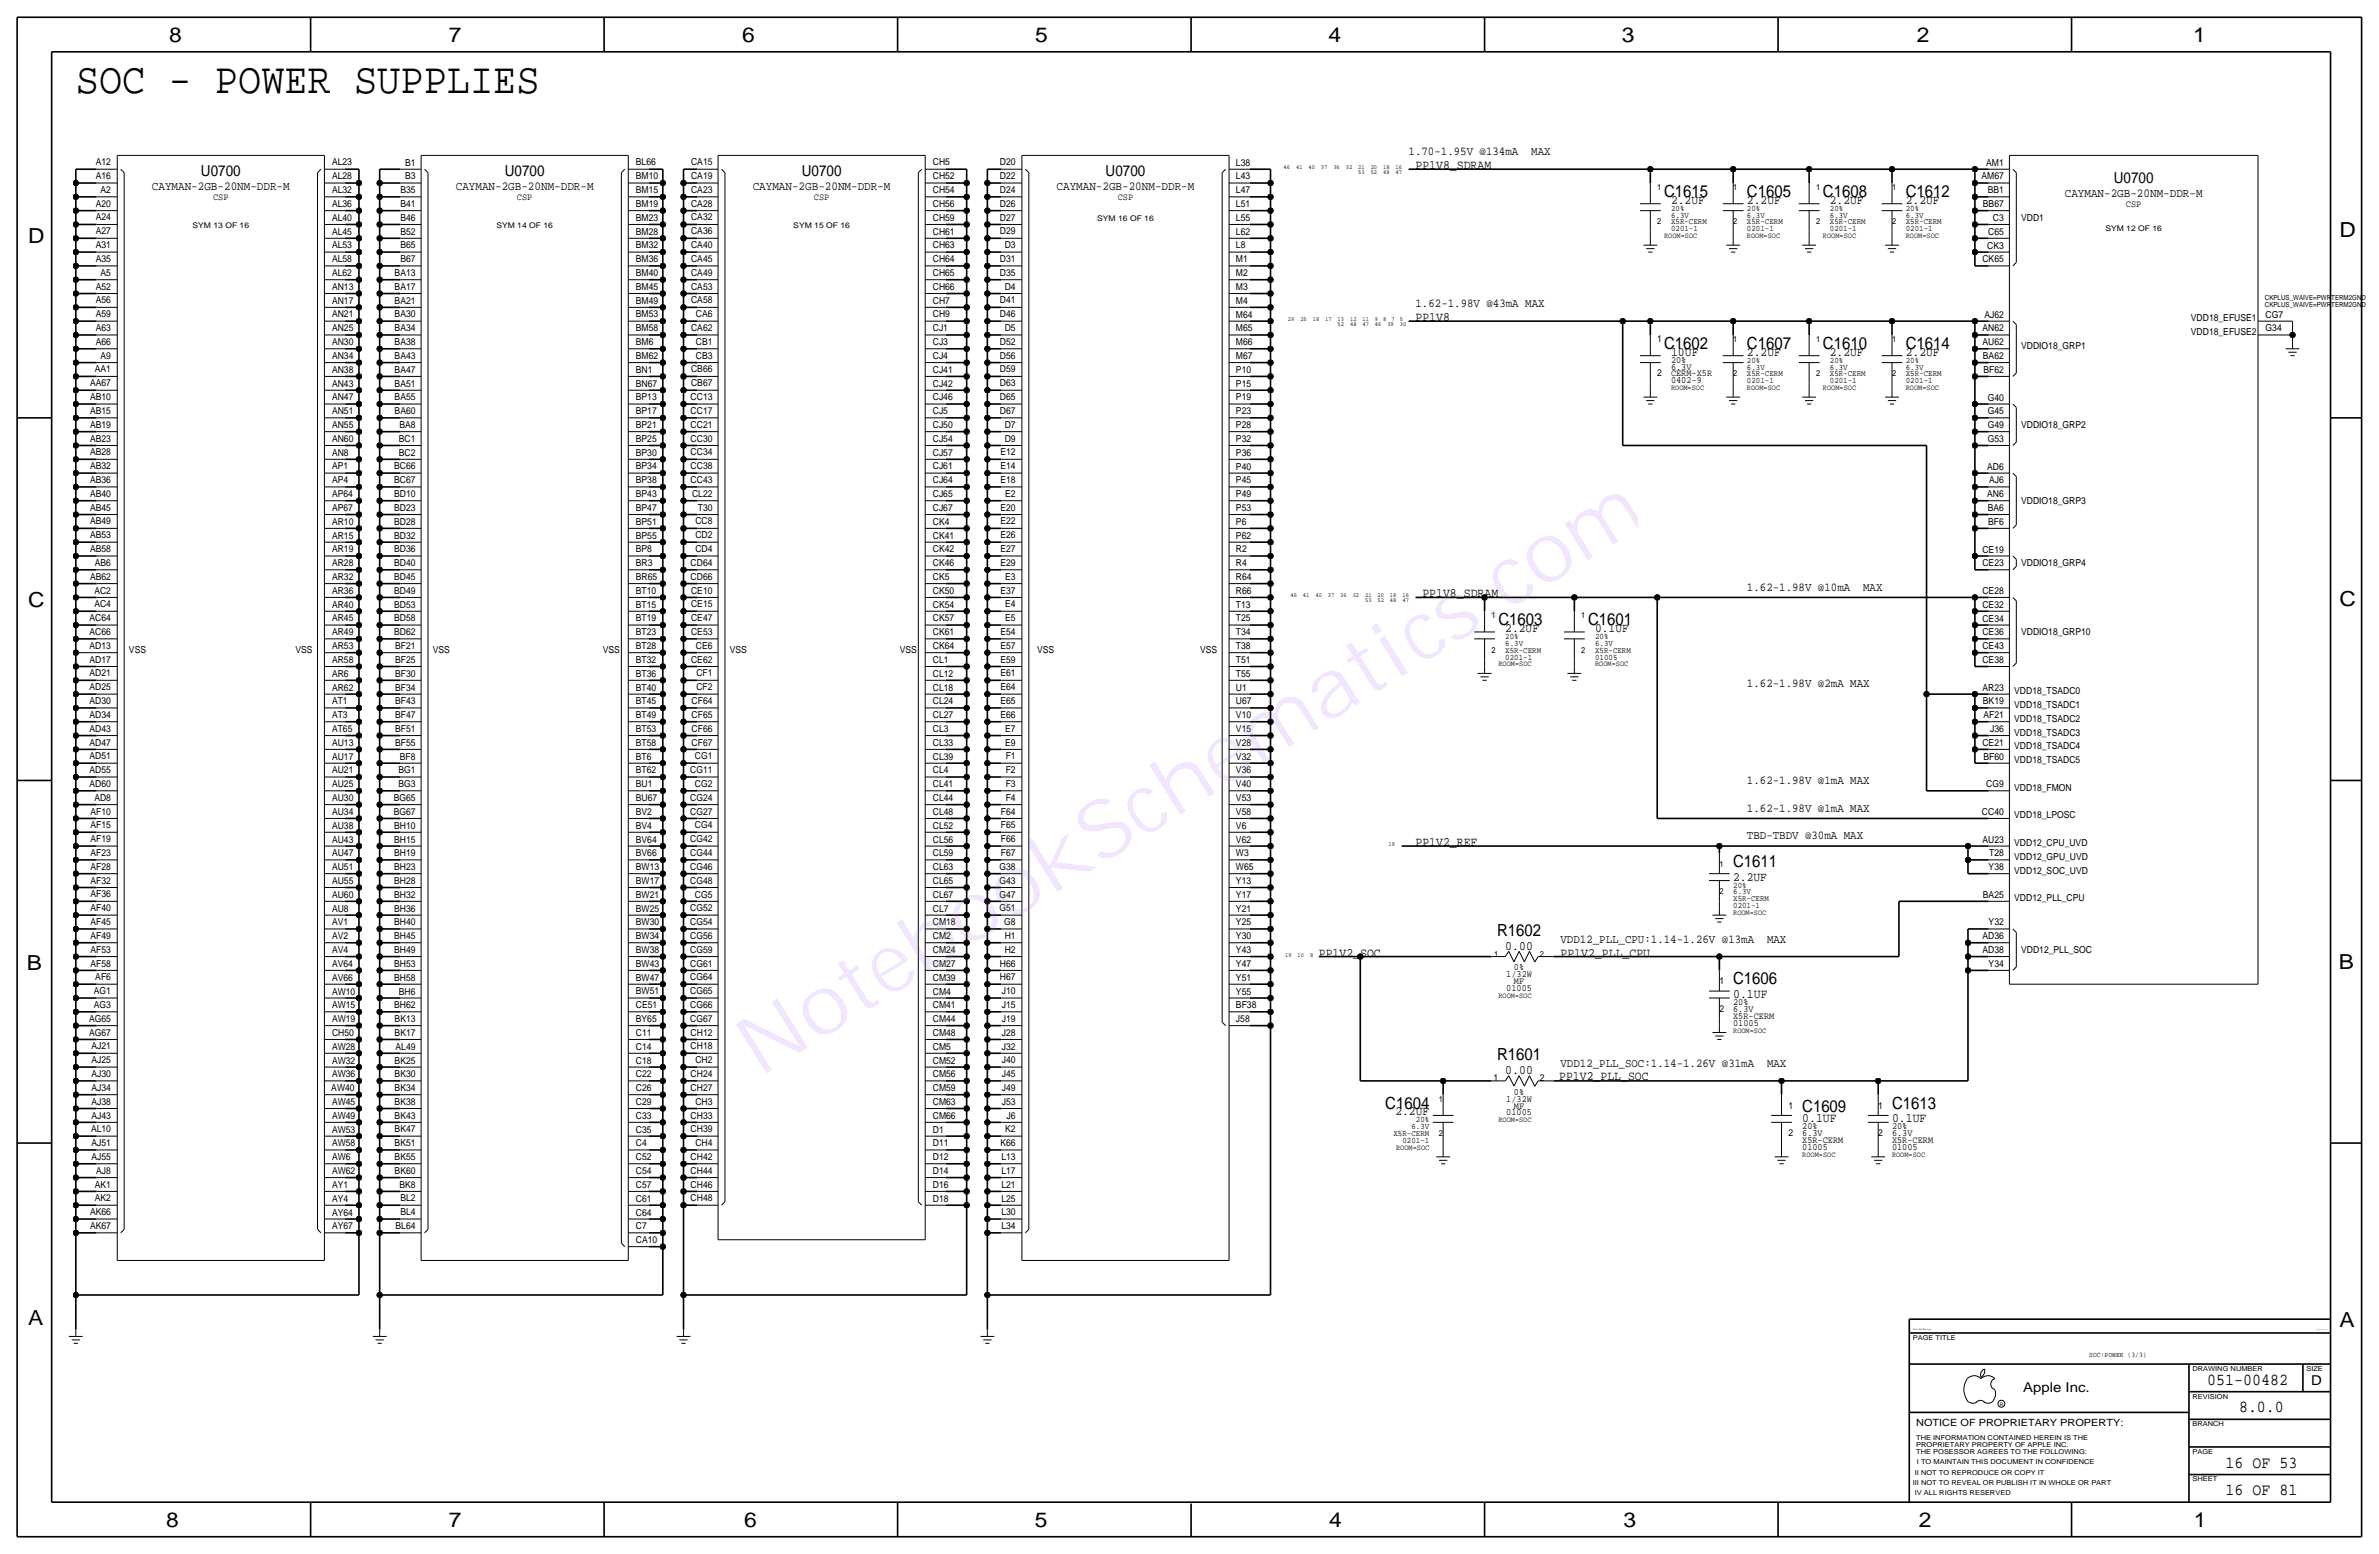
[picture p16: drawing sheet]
<svg xmlns="http://www.w3.org/2000/svg" width="875mm" height="572mm" viewBox="0 0 875 572" stroke-linecap="round" stroke-linejoin="round" font-family="sans-serif">
<defs><g id="words">
<text font-size="30.2" fill="#9f40ff" x="279.3" y="396.5" transform="rotate(-32 279.3 396.5)">NotebookSchematics.com</text>
<text font-size="15.9" x="27.9" y="34.3">SOC - POWER SUPPLIES</text>
<g font-size="7.6">
<text x="62.2" y="15.5">8</text>
<text x="165" y="15.5">7</text>
<text x="273" y="15.5">6</text>
<text x="380.7" y="15.5">5</text>
<text x="488.6" y="15.5">4</text>
<text x="596.6" y="15.5">3</text>
<text x="705.1" y="15.5">2</text>
<text x="806.7" y="15.5">1</text>
<text x="10.4" y="89.4">D</text>
<text x="860.5" y="87.1">D</text>
<text x="10.4" y="223.3">C</text>
<text x="860.5" y="222.8">C</text>
<text x="9.8" y="356.6">B</text>
<text x="860.3" y="356.4">B</text>
<text x="10.4" y="487.4">A</text>
<text x="860.5" y="488.2">A</text>
<text x="61.2" y="561.6">8</text>
<text x="165" y="561.6">7</text>
<text x="273.8" y="561.6">6</text>
<text x="380.7" y="561.6">5</text>
<text x="488.9" y="561.6">4</text>
<text x="597.1" y="561.6">3</text>
<text x="705.8" y="561.6">2</text>
<text x="806.9" y="561.6">1</text>
</g>
<g font-size="6.2">
<text x="612.1" y="72.4">C1615</text>
<text x="642.6" y="72.4">C1605</text>
<text x="670.5" y="72.4">C1608</text>
<text x="701" y="72.4">C1612</text>
<text x="612.1" y="128.3">C1602</text>
<text x="642.6" y="128.3">C1607</text>
<text x="670.5" y="128.3">C1610</text>
<text x="701" y="128.3">C1614</text>
<text x="551.1" y="229.9">C1603</text>
<text x="584.2" y="229.9">C1601</text>
<text x="637.5" y="318.8">C1611</text>
<text x="550.6" y="344.2">R1602</text>
<text x="637.5" y="361.9">C1606</text>
<text x="550.6" y="389.9">R1601</text>
<text x="509.5" y="407.7">C1604</text>
<text x="695.9" y="407.7">C1613</text>
<text x="662.9" y="408.9">C1609</text>
<text x="811.9" y="509.3">051-00482</text>
<text x="823.6" y="519.4">8.0.0</text>
<text x="818.6" y="539.7">16 OF 53</text>
<text x="818.6" y="549.9">16 OF 81</text>
</g>
<g font-size="5.6">
<text x="73.9" y="64.8">U0700</text>
<text x="185.7" y="64.8">U0700</text>
<text x="294.9" y="64.8">U0700</text>
<text x="406.7" y="64.8">U0700</text>
<text x="777.5" y="67.3">U0700</text>
</g>
<g font-size="5">
<text x="850.1" y="509.3">D</text>
<text x="744.2" y="511.8">Apple Inc.</text>
</g>
<g font-size="4.7">
<text x="520.7" y="62.2">PP1V8_SDRAM</text>
<text x="614.6" y="74.9">2.2UF</text>
<text x="642.6" y="74.9">2.2UF</text>
<text x="673.1" y="74.9">2.2UF</text>
<text x="701" y="74.9">2.2UF</text>
<text x="520.7" y="118.1">PP1V8</text>
<text x="614.6" y="130.8">10UF</text>
<text x="642.6" y="130.8">2.2UF</text>
<text x="673.1" y="130.8">2.2UF</text>
<text x="701" y="130.8">2.2UF</text>
<text x="523.2" y="219.7">PP1V8_SDRAM</text>
<text x="553.7" y="232.4">2.2UF</text>
<text x="586.7" y="232.4">0.1UF</text>
<text x="520.7" y="311.2">PP1V2_REF</text>
<text x="637.5" y="323.8">2.2UF</text>
<text x="485.1" y="351.8">PP1V2_SOC</text>
<text x="553.7" y="349.2">0.00</text>
<text x="574" y="351.8">PP1V2_PLL_CPU</text>
<text x="637.5" y="367">0.1UF</text>
<text x="553.7" y="395">0.00</text>
<text x="573.5" y="397">PP1V2_PLL_SOC</text>
<text x="513.3" y="410.2">2.2UF</text>
<text x="662.9" y="412.7">0.1UF</text>
<text x="695.9" y="412.7">0.1UF</text>
</g>
<g font-size="4.5">
<text x="55.9" y="69.8">CAYMAN-2GB-20NM-DDR-M</text>
<text x="167.6" y="69.8">CAYMAN-2GB-20NM-DDR-M</text>
<text x="276.9" y="69.8">CAYMAN-2GB-20NM-DDR-M</text>
<text x="388.6" y="69.8">CAYMAN-2GB-20NM-DDR-M</text>
<text x="759.5" y="72.4">CAYMAN-2GB-20NM-DDR-M</text>
</g>
<g font-size="4.4">
<text x="518.1" y="57.1">1.70-1.95V @134mA</text>
<text x="563.2" y="57.1">MAX</text>
<text x="520.6" y="113">1.62-1.98V @43mA MAX</text>
<text x="642.6" y="217.2">1.62-1.98V @10mA</text>
<text x="685.3" y="217.2">MAX</text>
<text x="642.6" y="252.7">1.62-1.98V @2mA MAX</text>
<text x="642.6" y="288.3">1.62-1.98V @1mA MAX</text>
<text x="642.6" y="298.5">1.62-1.98V @1mA MAX</text>
<text x="642.6" y="308.6">TBD-TBDV @30mA MAX</text>
<text x="574" y="346.7">VDD12_PLL_CPU:1.14-1.26V @13mA</text>
<text x="649.9" y="346.7">MAX</text>
<text x="574" y="392.4">VDD12_PLL_SOC:1.14-1.26V @31mA</text>
<text x="649.9" y="392.4">MAX</text>
</g>
<text font-size="3.7" x="704.8" y="524.5">NOTICE OF PROPRIETARY PROPERTY:</text>
<g font-size="3.5">
<text x="35.2" y="65.8">A16</text>
<text x="35.2" y="60.8">A12</text>
<text x="122.1" y="65.9">AL28</text>
<text x="122.1" y="60.9">AL23</text>
<text x="149" y="66">B3</text>
<text x="149" y="60.9">B1</text>
<text x="233.9" y="65.9">BM10</text>
<text x="233.9" y="60.9">BL66</text>
<text x="254.2" y="65.8">CA19</text>
<text x="254.2" y="60.8">CA15</text>
<text x="343.1" y="65.9">CH52</text>
<text x="343.1" y="60.9">CH5</text>
<text x="367.8" y="65.9">D22</text>
<text x="367.8" y="60.8">D20</text>
<text x="454.6" y="66">L43</text>
<text x="454.6" y="60.9">L38</text>
<text x="728.8" y="66">AM67</text>
<text x="730.6" y="60.9">AM1</text>
<text x="37" y="70.9">A2</text>
<text x="122.1" y="71">AL32</text>
<text x="147.3" y="71">B35</text>
<text x="233.9" y="71">BM15</text>
<text x="254.2" y="70.9">CA23</text>
<text x="343.1" y="71">CH54</text>
<text x="367.8" y="70.9">D24</text>
<text x="454.6" y="71">L47</text>
<text x="731.1" y="71.1">BB1</text>
<text x="35.2" y="76">A20</text>
<text x="78.4" y="73.7">CSP</text>
<text x="122.1" y="76.1">AL36</text>
<text x="147.3" y="76.1">B41</text>
<text x="190.2" y="73.7">CSP</text>
<text x="233.9" y="76.1">BM19</text>
<text x="254.2" y="76">CA28</text>
<text x="299.4" y="73.7">CSP</text>
<text x="343.1" y="76.1">CH56</text>
<text x="367.8" y="76">D26</text>
<text x="411.1" y="73.7">CSP</text>
<text x="454.6" y="76.1">L51</text>
<text x="729.3" y="76.2">BB67</text>
<text x="782" y="76.2">CSP</text>
<text x="35.2" y="81.1">A24</text>
<text x="122.1" y="81.2">AL40</text>
<text x="147.3" y="81.2">B46</text>
<text x="233.9" y="81.2">BM23</text>
<text x="254.2" y="81.1">CA32</text>
<text x="343.1" y="81.2">CH59</text>
<text x="367.8" y="81.1">D27</text>
<text x="454.6" y="81.2">L55</text>
<text x="733" y="81.2">C3</text>
<text x="743.4" y="81.3">VDD1</text>
<text x="35.2" y="86.2">A27</text>
<text x="122.1" y="86.3">AL45</text>
<text x="147.3" y="86.3">B52</text>
<text x="233.9" y="86.3">BM28</text>
<text x="254.2" y="86.2">CA36</text>
<text x="343.1" y="86.3">CH61</text>
<text x="367.8" y="86.2">D29</text>
<text x="454.6" y="86.3">L62</text>
<text x="731.3" y="86.3">C65</text>
<text x="35.2" y="91.2">A31</text>
<text x="122.1" y="91.3">AL53</text>
<text x="147.3" y="91.4">B65</text>
<text x="233.9" y="91.3">BM32</text>
<text x="254.2" y="91.2">CA40</text>
<text x="343.1" y="91.3">CH63</text>
<text x="369.6" y="91.3">D3</text>
<text x="454.6" y="91.4">L8</text>
<text x="730.9" y="91.4">CK3</text>
<text x="35.2" y="96.3">A35</text>
<text x="37" y="101.4">A5</text>
<text x="122.1" y="101.5">AL62</text>
<text x="122.1" y="96.4">AL58</text>
<text x="145.1" y="101.5">BA13</text>
<text x="147.3" y="96.4">B67</text>
<text x="233.9" y="101.5">BM40</text>
<text x="233.9" y="96.4">BM36</text>
<text x="254.2" y="101.4">CA49</text>
<text x="254.2" y="96.3">CA45</text>
<text x="343.1" y="101.5">CH65</text>
<text x="343.1" y="96.4">CH64</text>
<text x="367.8" y="101.4">D35</text>
<text x="367.8" y="96.3">D31</text>
<text x="454.6" y="101.5">M2</text>
<text x="454.6" y="96.4">M1</text>
<text x="729.2" y="96.5">CK65</text>
<text x="35.2" y="106.5">A52</text>
<text x="122.1" y="106.6">AN13</text>
<text x="145.1" y="106.6">BA17</text>
<text x="233.9" y="106.6">BM45</text>
<text x="254.2" y="106.5">CA53</text>
<text x="343.1" y="106.6">CH66</text>
<text x="369.6" y="106.5">D4</text>
<text x="454.6" y="106.6">M3</text>
<text x="35.2" y="111.6">A56</text>
<text x="122.1" y="111.7">AN17</text>
<text x="145.1" y="111.7">BA21</text>
<text x="233.9" y="111.7">BM49</text>
<text x="254.2" y="111.6">CA58</text>
<text x="343.1" y="111.7">CH7</text>
<text x="367.8" y="111.6">D41</text>
<text x="454.6" y="111.7">M4</text>
<text x="35.2" y="116.6">A59</text>
<text x="122.1" y="116.8">AN21</text>
<text x="145.1" y="116.8">BA30</text>
<text x="233.9" y="116.7">BM53</text>
<text x="255.9" y="116.7">CA6</text>
<text x="343.1" y="116.8">CH9</text>
<text x="367.8" y="116.7">D46</text>
<text x="454.6" y="116.8">M64</text>
<text x="729.9" y="116.8">AJ62</text>
<text x="805.9" y="118.1">VDD18_EFUSE1</text>
<text x="833.3" y="116.8">CG7</text>
<text x="35.2" y="121.7">A63</text>
<text x="122.1" y="121.8">AN25</text>
<text x="145.1" y="121.8">BA34</text>
<text x="233.9" y="121.8">BM58</text>
<text x="254.2" y="121.7">CA62</text>
<text x="343.1" y="121.8">CJ1</text>
<text x="369.6" y="121.7">D5</text>
<text x="454.6" y="121.9">M65</text>
<text x="609.5" y="125.7">1</text>
<text x="729.2" y="121.9">AN62</text>
<text x="805.9" y="123.2">VDD18_EFUSE2</text>
<text x="833.3" y="121.9">G34</text>
<text x="35.2" y="126.8">A66</text>
<text x="37" y="131.9">A9</text>
<text x="122.1" y="132">AN34</text>
<text x="122.1" y="126.9">AN30</text>
<text x="145.1" y="126.9">BA38</text>
<text x="233.9" y="132">BM62</text>
<text x="233.9" y="126.9">BM6</text>
<text x="255.9" y="131.9">CB3</text>
<text x="255.9" y="126.8">CB1</text>
<text x="343.1" y="132">CJ4</text>
<text x="343.1" y="126.9">CJ3</text>
<text x="367.8" y="131.9">D56</text>
<text x="367.8" y="126.8">D52</text>
<text x="454.6" y="126.9">M66</text>
<text x="729.2" y="127">AU62</text>
<text x="743.4" y="128.3">VDDIO18_GRP1</text>
<text x="34.9" y="137">AA1</text>
<text x="122.1" y="137.1">AN38</text>
<text x="145.1" y="137.1">BA47</text>
<text x="145.1" y="132">BA43</text>
<text x="233.9" y="137.1">BN1</text>
<text x="254.2" y="137">CB66</text>
<text x="343.1" y="137.1">CJ41</text>
<text x="367.8" y="137">D59</text>
<text x="454.6" y="137.1">P10</text>
<text x="454.6" y="132">M67</text>
<text x="614.6" y="135.9">6.3V</text>
<text x="614.6" y="133.4">20%</text>
<text x="729.3" y="132.1">BA62</text>
<text x="729.5" y="137.1">BF62</text>
<text x="33.1" y="142.1">AA67</text>
<text x="122.1" y="142.2">AN43</text>
<text x="145.1" y="142.2">BA51</text>
<text x="233.9" y="142.2">BN67</text>
<text x="254.2" y="142.1">CB67</text>
<text x="343.1" y="142.2">CJ42</text>
<text x="367.8" y="142.1">D63</text>
<text x="454.6" y="142.2">P15</text>
<text x="609.5" y="138.4">2</text>
<text x="614.6" y="138.4">CERM-X5R</text>
<text x="614.6" y="141">0402-9</text>
<text x="33.1" y="147.1">AB10</text>
<text x="122.1" y="147.2">AN47</text>
<text x="145.1" y="147.3">BA55</text>
<text x="233.9" y="147.2">BP13</text>
<text x="254" y="147.1">CC13</text>
<text x="343.1" y="147.2">CJ46</text>
<text x="367.8" y="147.2">D65</text>
<text x="454.6" y="147.3">P19</text>
<text x="731.1" y="147.3">G40</text>
<text x="33.1" y="152.2">AB15</text>
<text x="122.1" y="152.3">AN51</text>
<text x="145.1" y="152.3">BA60</text>
<text x="233.9" y="152.3">BP17</text>
<text x="254" y="152.2">CC17</text>
<text x="343.1" y="152.3">CJ5</text>
<text x="367.8" y="152.2">D67</text>
<text x="454.6" y="152.3">P23</text>
<text x="731.1" y="152.4">G45</text>
<text x="33.1" y="157.3">AB19</text>
<text x="122.1" y="157.4">AN55</text>
<text x="146.9" y="157.4">BA8</text>
<text x="233.9" y="157.4">BP21</text>
<text x="254" y="157.3">CC21</text>
<text x="343.1" y="157.4">CJ50</text>
<text x="369.6" y="157.3">D7</text>
<text x="454.6" y="157.4">P28</text>
<text x="731.1" y="157.5">G49</text>
<text x="743.4" y="157.5">VDDIO18_GRP2</text>
<text x="33.1" y="167.5">AB28</text>
<text x="33.1" y="162.4">AB23</text>
<text x="122.1" y="167.6">AN8</text>
<text x="122.1" y="162.5">AN60</text>
<text x="146.7" y="167.6">BC2</text>
<text x="146.7" y="162.5">BC1</text>
<text x="233.9" y="167.6">BP30</text>
<text x="233.9" y="162.5">BP25</text>
<text x="254" y="167.5">CC34</text>
<text x="254" y="162.4">CC30</text>
<text x="343.1" y="167.6">CJ57</text>
<text x="343.1" y="162.5">CJ54</text>
<text x="368" y="167.5">E12</text>
<text x="369.6" y="162.4">D9</text>
<text x="454.6" y="167.6">P36</text>
<text x="454.6" y="162.5">P32</text>
<text x="731.1" y="162.6">G53</text>
<text x="33.1" y="172.5">AB32</text>
<text x="122.1" y="172.6">AP1</text>
<text x="145" y="172.7">BC66</text>
<text x="233.9" y="172.6">BP34</text>
<text x="254" y="172.5">CC38</text>
<text x="343.1" y="172.6">CJ61</text>
<text x="368" y="172.6">E14</text>
<text x="454.6" y="172.7">P40</text>
<text x="730.9" y="172.7">AD6</text>
<text x="33.1" y="177.6">AB36</text>
<text x="122.1" y="177.7">AP4</text>
<text x="145" y="177.7">BC67</text>
<text x="233.9" y="177.7">BP38</text>
<text x="254" y="177.6">CC43</text>
<text x="343.1" y="177.7">CJ64</text>
<text x="368" y="177.6">E18</text>
<text x="454.6" y="177.7">P45</text>
<text x="731.6" y="177.8">AJ6</text>
<text x="33.1" y="182.7">AB40</text>
<text x="122.1" y="182.8">AP64</text>
<text x="145" y="182.8">BD10</text>
<text x="233.9" y="182.8">BP43</text>
<text x="254.5" y="182.7">CL22</text>
<text x="343.1" y="182.8">CJ65</text>
<text x="369.7" y="182.7">E2</text>
<text x="454.6" y="182.8">P49</text>
<text x="730.9" y="182.9">AN6</text>
<text x="743.4" y="185.4">VDDIO18_GRP3</text>
<text x="33.1" y="187.8">AB45</text>
<text x="122.1" y="187.9">AP67</text>
<text x="145" y="187.9">BD23</text>
<text x="233.9" y="187.9">BP47</text>
<text x="256.6" y="187.8">T30</text>
<text x="343.1" y="187.9">CJ67</text>
<text x="368" y="187.8">E20</text>
<text x="454.6" y="187.9">P53</text>
<text x="731.1" y="188">BA6</text>
<text x="33.1" y="197.9">AB53</text>
<text x="33.1" y="192.9">AB49</text>
<text x="122.1" y="193">AR10</text>
<text x="145" y="193">BD28</text>
<text x="233.9" y="193">BP51</text>
<text x="255.8" y="198">CD2</text>
<text x="255.8" y="192.9">CC8</text>
<text x="343.1" y="193">CK4</text>
<text x="368" y="198">E26</text>
<text x="368" y="192.9">E22</text>
<text x="454.6" y="193">P6</text>
<text x="731.3" y="193">BF6</text>
<text x="33.1" y="203">AB58</text>
<text x="122.1" y="203.1">AR19</text>
<text x="122.1" y="198.1">AR15</text>
<text x="145" y="203.2">BD36</text>
<text x="145" y="198.1">BD32</text>
<text x="233.9" y="203.1">BP8</text>
<text x="233.9" y="198.1">BP55</text>
<text x="255.8" y="203">CD4</text>
<text x="343.1" y="203.1">CK42</text>
<text x="343.1" y="198.1">CK41</text>
<text x="368" y="203">E27</text>
<text x="454.6" y="203.2">R2</text>
<text x="454.6" y="198.1">P62</text>
<text x="729.2" y="203.2">CE19</text>
<text x="34.9" y="208.1">AB6</text>
<text x="122.1" y="208.2">AR28</text>
<text x="145" y="208.2">BD40</text>
<text x="233.9" y="208.2">BR3</text>
<text x="254" y="208.1">CD64</text>
<text x="343.1" y="208.2">CK46</text>
<text x="368" y="208.1">E29</text>
<text x="454.6" y="208.2">R4</text>
<text x="729.2" y="208.3">CE23</text>
<text x="743.4" y="208.3">VDDIO18_GRP4</text>
<text x="33.1" y="213.2">AB62</text>
<text x="122.1" y="213.3">AR32</text>
<text x="145" y="213.3">BD45</text>
<text x="233.9" y="213.3">BR65</text>
<text x="254" y="213.2">CD66</text>
<text x="343.1" y="213.3">CK5</text>
<text x="369.7" y="213.2">E3</text>
<text x="454.6" y="213.3">R64</text>
<text x="34.7" y="218.3">AC2</text>
<text x="122.1" y="218.4">AR36</text>
<text x="145" y="218.4">BD49</text>
<text x="233.9" y="218.4">BT10</text>
<text x="254.2" y="218.3">CE10</text>
<text x="343.1" y="218.4">CK50</text>
<text x="368" y="218.3">E37</text>
<text x="454.6" y="218.4">R66</text>
<text x="729.2" y="218.4">CE28</text>
<text x="34.7" y="223.4">AC4</text>
<text x="122.1" y="223.5">AR40</text>
<text x="145" y="223.5">BD53</text>
<text x="233.9" y="223.5">BT15</text>
<text x="254.2" y="223.4">CE15</text>
<text x="343.1" y="223.5">CK54</text>
<text x="369.7" y="223.4">E4</text>
<text x="454.6" y="223.5">T13</text>
<text x="729.2" y="223.5">CE32</text>
<text x="33" y="233.5">AC66</text>
<text x="33" y="228.4">AC64</text>
<text x="122.1" y="233.6">AR49</text>
<text x="122.1" y="228.5">AR45</text>
<text x="145" y="233.6">BD62</text>
<text x="145" y="228.6">BD58</text>
<text x="233.9" y="233.6">BT23</text>
<text x="233.9" y="228.5">BT19</text>
<text x="254.2" y="233.5">CE53</text>
<text x="254.2" y="228.4">CE47</text>
<text x="343.1" y="233.6">CK61</text>
<text x="343.1" y="228.5">CK57</text>
<text x="368" y="233.5">E54</text>
<text x="369.7" y="228.5">E5</text>
<text x="454.6" y="233.6">T34</text>
<text x="454.6" y="228.6">T25</text>
<text x="729.2" y="233.7">CE36</text>
<text x="729.2" y="228.6">CE34</text>
<text x="743.4" y="233.7">VDDIO18_GRP10</text>
<text x="33" y="238.6">AD13</text>
<text x="122.1" y="238.7">AR53</text>
<text x="145.3" y="238.7">BF21</text>
<text x="233.9" y="238.7">BT28</text>
<text x="255.9" y="238.6">CE6</text>
<text x="343.1" y="238.7">CK64</text>
<text x="368" y="238.6">E57</text>
<text x="454.6" y="238.7">T38</text>
<text x="729.2" y="238.8">CE43</text>
<text x="33" y="243.7">AD17</text>
<text x="47.4" y="240">VSS</text>
<text x="108.7" y="240">VSS</text>
<text x="122.1" y="243.8">AR58</text>
<text x="145.3" y="243.8">BF25</text>
<text x="159.2" y="240">VSS</text>
<text x="221.7" y="240">VSS</text>
<text x="233.9" y="243.8">BT32</text>
<text x="254.2" y="243.7">CE62</text>
<text x="268.4" y="240">VSS</text>
<text x="331" y="240">VSS</text>
<text x="343.1" y="243.8">CL1</text>
<text x="368" y="243.7">E59</text>
<text x="381.5" y="240">VSS</text>
<text x="441.4" y="240">VSS</text>
<text x="454.6" y="243.8">T51</text>
<text x="729.2" y="243.8">CE38</text>
<text x="33" y="248.8">AD21</text>
<text x="122.1" y="248.9">AR6</text>
<text x="145.3" y="248.9">BF30</text>
<text x="233.9" y="248.9">BT36</text>
<text x="256.1" y="248.8">CF1</text>
<text x="343.1" y="248.9">CL12</text>
<text x="368" y="248.8">E61</text>
<text x="454.6" y="248.9">T55</text>
<text x="33" y="253.8">AD25</text>
<text x="122.1" y="254">AR62</text>
<text x="145.3" y="254">BF34</text>
<text x="233.9" y="253.9">BT40</text>
<text x="256.1" y="253.8">CF2</text>
<text x="343.1" y="253.9">CL18</text>
<text x="368" y="253.9">E64</text>
<text x="454.6" y="254">U1</text>
<text x="729.2" y="254">AR23</text>
<text x="740.9" y="255.3">VDD18_TSADC0</text>
<text x="33" y="258.9">AD30</text>
<text x="122.1" y="259">AT1</text>
<text x="145.3" y="259">BF43</text>
<text x="233.9" y="259">BT45</text>
<text x="254.4" y="258.9">CF64</text>
<text x="343.1" y="259">CL24</text>
<text x="368" y="258.9">E65</text>
<text x="454.6" y="259">U67</text>
<text x="729.3" y="259.1">BK19</text>
<text x="740.9" y="260.3">VDD18_TSADC1</text>
<text x="33" y="269.1">AD43</text>
<text x="33" y="264">AD34</text>
<text x="122.1" y="269.2">AT65</text>
<text x="122.1" y="264.1">AT3</text>
<text x="145.3" y="269.2">BF51</text>
<text x="145.3" y="264.1">BF47</text>
<text x="233.9" y="269.2">BT53</text>
<text x="233.9" y="264.1">BT49</text>
<text x="254.4" y="269.1">CF66</text>
<text x="254.4" y="264">CF65</text>
<text x="343.1" y="269.2">CL3</text>
<text x="343.1" y="264.1">CL27</text>
<text x="368" y="264">E66</text>
<text x="369.7" y="269.1">E7</text>
<text x="454.6" y="269.2">V15</text>
<text x="454.6" y="264.1">V10</text>
<text x="729.5" y="264.1">AF21</text>
<text x="732" y="269.2">J36</text>
<text x="740.9" y="265.4">VDD18_TSADC2</text>
<text x="33" y="274.2">AD47</text>
<text x="122.1" y="274.3">AU13</text>
<text x="145.3" y="274.3">BF55</text>
<text x="233.9" y="274.3">BT58</text>
<text x="254.4" y="274.2">CF67</text>
<text x="343.1" y="274.3">CL33</text>
<text x="369.7" y="274.2">E9</text>
<text x="454.6" y="274.3">V28</text>
<text x="729.2" y="274.3">CE21</text>
<text x="740.9" y="275.6">VDD18_TSADC4</text>
<text x="740.9" y="270.5">VDD18_TSADC3</text>
<text x="33" y="279.3">AD51</text>
<text x="122.1" y="279.4">AU17</text>
<text x="147.1" y="279.4">BF8</text>
<text x="233.9" y="279.4">BT6</text>
<text x="255.6" y="279.3">CG1</text>
<text x="343.1" y="279.4">CL39</text>
<text x="369.9" y="279.3">F1</text>
<text x="454.6" y="279.4">V32</text>
<text x="729.5" y="279.4">BF60</text>
<text x="740.9" y="280.7">VDD18_TSADC5</text>
<text x="33" y="284.3">AD55</text>
<text x="122.1" y="284.4">AU21</text>
<text x="146.6" y="284.5">BG1</text>
<text x="233.9" y="284.4">BT62</text>
<text x="253.8" y="284.3">CG11</text>
<text x="343.1" y="284.4">CL4</text>
<text x="369.9" y="284.3">F2</text>
<text x="454.6" y="284.5">V36</text>
<text x="33" y="289.4">AD60</text>
<text x="122.1" y="289.5">AU25</text>
<text x="146.6" y="289.5">BG3</text>
<text x="233.9" y="289.5">BU1</text>
<text x="255.6" y="289.4">CG2</text>
<text x="343.1" y="289.5">CL41</text>
<text x="369.9" y="289.4">F3</text>
<text x="454.6" y="289.5">V40</text>
<text x="730.6" y="289.5">CG9</text>
<text x="740.9" y="290.8">VDD18_FMON</text>
<text x="33.3" y="299.6">AF10</text>
<text x="34.7" y="294.5">AD8</text>
<text x="122.1" y="299.7">AU34</text>
<text x="122.1" y="294.6">AU30</text>
<text x="144.8" y="299.7">BG67</text>
<text x="144.8" y="294.6">BG65</text>
<text x="233.9" y="299.7">BV2</text>
<text x="233.9" y="294.6">BU67</text>
<text x="253.8" y="299.6">CG27</text>
<text x="253.8" y="294.5">CG24</text>
<text x="343.1" y="299.7">CL48</text>
<text x="343.1" y="294.6">CL44</text>
<text x="368.2" y="299.6">F64</text>
<text x="369.9" y="294.5">F4</text>
<text x="454.6" y="299.7">V58</text>
<text x="454.6" y="294.6">V53</text>
<text x="729" y="299.7">CC40</text>
<text x="33.3" y="304.7">AF15</text>
<text x="122.1" y="304.8">AU38</text>
<text x="145" y="304.8">BH10</text>
<text x="233.9" y="304.8">BV4</text>
<text x="255.6" y="304.7">CG4</text>
<text x="343.1" y="304.8">CL52</text>
<text x="368.2" y="304.7">F65</text>
<text x="454.6" y="304.8">V6</text>
<text x="740.9" y="301">VDD18_LPOSC</text>
<text x="33.3" y="309.7">AF19</text>
<text x="122.1" y="309.8">AU43</text>
<text x="145" y="309.9">BH15</text>
<text x="233.9" y="309.8">BV64</text>
<text x="253.8" y="309.7">CG42</text>
<text x="343.1" y="309.8">CL56</text>
<text x="368.2" y="309.8">F66</text>
<text x="454.6" y="309.9">V62</text>
<text x="729.2" y="309.8">AU23</text>
<text x="740.9" y="311.1">VDD12_CPU_UVD</text>
<text x="33.3" y="314.8">AF23</text>
<text x="122.1" y="314.9">AU47</text>
<text x="145" y="314.9">BH19</text>
<text x="233.9" y="314.9">BV66</text>
<text x="253.8" y="314.8">CG44</text>
<text x="343.1" y="314.9">CL59</text>
<text x="368.2" y="314.8">F67</text>
<text x="454.6" y="314.9">W3</text>
<text x="731.6" y="314.9">T28</text>
<text x="740.9" y="316.2">VDD12_GPU_UVD</text>
<text x="33.3" y="319.9">AF28</text>
<text x="122.1" y="320">AU51</text>
<text x="145" y="320">BH23</text>
<text x="233.9" y="320">BW13</text>
<text x="253.8" y="319.9">CG46</text>
<text x="343.1" y="320">CL63</text>
<text x="367.6" y="319.9">G38</text>
<text x="454.6" y="320">W65</text>
<text x="731.5" y="320">Y38</text>
<text x="740.9" y="321.3">VDD12_SOC_UVD</text>
<text x="33.3" y="325">AF32</text>
<text x="122.1" y="325.1">AU55</text>
<text x="145" y="325.1">BH28</text>
<text x="233.9" y="325.1">BW17</text>
<text x="253.8" y="325">CG48</text>
<text x="343.1" y="325.1">CL65</text>
<text x="367.6" y="325">G43</text>
<text x="454.6" y="325.1">Y13</text>
<text x="33.3" y="335.1">AF40</text>
<text x="33.3" y="330.1">AF36</text>
<text x="122.1" y="335.3">AU8</text>
<text x="122.1" y="330.2">AU60</text>
<text x="145" y="335.3">BH36</text>
<text x="145" y="330.2">BH32</text>
<text x="233.9" y="335.2">BW25</text>
<text x="233.9" y="330.2">BW21</text>
<text x="253.8" y="335.1">CG52</text>
<text x="255.6" y="330.1">CG5</text>
<text x="343.1" y="335.3">CL7</text>
<text x="343.1" y="330.2">CL67</text>
<text x="367.6" y="335.2">G51</text>
<text x="367.6" y="330.1">G47</text>
<text x="454.6" y="335.3">Y21</text>
<text x="454.6" y="330.2">Y17</text>
<text x="729.3" y="330.2">BA25</text>
<text x="740.9" y="331.5">VDD12_PLL_CPU</text>
<text x="33.3" y="340.2">AF45</text>
<text x="122.1" y="340.3">AV1</text>
<text x="145" y="340.3">BH40</text>
<text x="233.9" y="340.3">BW30</text>
<text x="253.8" y="340.2">CG54</text>
<text x="343.1" y="340.3">CM18</text>
<text x="369.4" y="340.2">G8</text>
<text x="454.6" y="340.4">Y25</text>
<text x="731.5" y="340.3">Y32</text>
<text x="33.3" y="345.3">AF49</text>
<text x="122.1" y="345.4">AV2</text>
<text x="145" y="345.4">BH45</text>
<text x="233.9" y="345.4">BW34</text>
<text x="253.8" y="345.3">CG56</text>
<text x="343.1" y="345.4">CM2</text>
<text x="369.6" y="345.3">H1</text>
<text x="454.6" y="345.4">Y30</text>
<text x="729.2" y="345.4">AD36</text>
<text x="33.3" y="350.4">AF53</text>
<text x="122.1" y="350.5">AV4</text>
<text x="145" y="350.5">BH49</text>
<text x="233.9" y="350.5">BW38</text>
<text x="253.8" y="350.4">CG59</text>
<text x="343.1" y="350.5">CM24</text>
<text x="369.6" y="350.4">H2</text>
<text x="454.6" y="350.5">Y43</text>
<text x="729.2" y="350.5">AD38</text>
<text x="743.4" y="350.5">VDD12_PLL_SOC</text>
<text x="33.3" y="355.5">AF58</text>
<text x="122.1" y="355.6">AV64</text>
<text x="145" y="355.6">BH53</text>
<text x="233.9" y="355.6">BW43</text>
<text x="253.8" y="355.5">CG61</text>
<text x="343.1" y="355.6">CM27</text>
<text x="367.8" y="355.5">H66</text>
<text x="454.6" y="355.6">Y47</text>
<text x="554" y="359.4">1/32W</text>
<text x="556.9" y="356.9">0%</text>
<text x="731.5" y="355.6">Y34</text>
<text x="34.5" y="365.6">AG1</text>
<text x="35.1" y="360.6">AF6</text>
<text x="122.1" y="365.7">AW10</text>
<text x="122.1" y="360.7">AV66</text>
<text x="145" y="360.7">BH58</text>
<text x="146.7" y="365.8">BH6</text>
<text x="233.9" y="365.7">BW51</text>
<text x="233.9" y="360.7">BW47</text>
<text x="253.8" y="365.6">CG65</text>
<text x="253.8" y="360.6">CG64</text>
<text x="343.1" y="365.7">CM4</text>
<text x="343.1" y="360.7">CM39</text>
<text x="367.8" y="360.6">H67</text>
<text x="368.5" y="365.7">J10</text>
<text x="454.6" y="365.8">Y55</text>
<text x="454.6" y="360.7">Y51</text>
<text x="554" y="364.5">01005</text>
<text x="556.9" y="361.9">MF</text>
<text x="632.4" y="362">1</text>
<text x="34.5" y="370.7">AG3</text>
<text x="122.1" y="370.8">AW15</text>
<text x="145" y="370.8">BH62</text>
<text x="233.9" y="370.8">CE51</text>
<text x="253.8" y="370.7">CG66</text>
<text x="343.1" y="370.8">CM41</text>
<text x="368.5" y="370.7">J15</text>
<text x="454.6" y="370.8">BF38</text>
<text x="637.5" y="369.6">20%</text>
<text x="32.8" y="375.8">AG65</text>
<text x="122.1" y="375.9">AW19</text>
<text x="145.1" y="375.9">BK13</text>
<text x="233.9" y="375.9">BY65</text>
<text x="253.8" y="375.8">CG67</text>
<text x="343.1" y="375.9">CM44</text>
<text x="368.5" y="375.8">J19</text>
<text x="454.6" y="375.9">J58</text>
<text x="632.4" y="372.1">2</text>
<text x="637.5" y="377.2">01005</text>
<text x="637.5" y="372.1">6.3V</text>
<text x="637.5" y="374.7">X5R-CERM</text>
<text x="32.8" y="380.9">AG67</text>
<text x="122.1" y="381">CH50</text>
<text x="145.1" y="381">BK17</text>
<text x="233.9" y="381">C11</text>
<text x="254" y="380.9">CH12</text>
<text x="343.1" y="381">CM48</text>
<text x="368.5" y="380.9">J28</text>
<text x="33.7" y="386">AJ21</text>
<text x="122.1" y="386.1">AW28</text>
<text x="145.5" y="386.1">AL49</text>
<text x="233.9" y="386.1">C14</text>
<text x="254" y="386">CH18</text>
<text x="343.1" y="386.1">CM5</text>
<text x="368.5" y="386">J32</text>
<text x="33.7" y="391">AJ25</text>
<text x="122.1" y="391.1">AW32</text>
<text x="145.1" y="391.2">BK25</text>
<text x="233.9" y="391.1">C18</text>
<text x="255.8" y="391">CH2</text>
<text x="343.1" y="391.1">CM52</text>
<text x="368.5" y="391.1">J40</text>
<text x="33.7" y="401.2">AJ34</text>
<text x="33.7" y="396.1">AJ30</text>
<text x="121.9" y="401.1">AW40</text>
<text x="122.1" y="396.2">AW36</text>
<text x="145.1" y="401.2">BK34</text>
<text x="145.1" y="396.1">BK30</text>
<text x="233.9" y="401.3">C26</text>
<text x="233.9" y="396.2">C22</text>
<text x="254" y="401.2">CH27</text>
<text x="254" y="396.1">CH24</text>
<text x="343.1" y="401.3">CM59</text>
<text x="343.1" y="396.2">CM56</text>
<text x="368.5" y="401.2">J49</text>
<text x="368.5" y="396.1">J45</text>
<text x="549.4" y="397.5">1</text>
<text x="566.4" y="397.5">2</text>
<text x="33.7" y="406.3">AJ38</text>
<text x="122.1" y="406.4">AW45</text>
<text x="145.1" y="406.3">BK38</text>
<text x="233.9" y="406.4">C29</text>
<text x="255.8" y="406.3">CH3</text>
<text x="343.1" y="406.4">CM63</text>
<text x="368.5" y="406.3">J53</text>
<text x="554" y="405.1">1/32W</text>
<text x="556.9" y="407.7">MF</text>
<text x="556.9" y="402.6">0%</text>
<text x="657.8" y="407.7">1</text>
<text x="690.8" y="407.7">1</text>
<text x="33.7" y="411.4">AJ43</text>
<text x="122.1" y="411.5">AW49</text>
<text x="145.1" y="411.4">BK43</text>
<text x="233.9" y="411.5">C33</text>
<text x="254" y="411.4">CH33</text>
<text x="343.1" y="411.5">CM66</text>
<text x="370.3" y="411.4">J6</text>
<text x="554" y="410.2">01005</text>
<text x="33.5" y="416.4">AL10</text>
<text x="122.1" y="416.6">AW53</text>
<text x="145.1" y="416.4">BK47</text>
<text x="233.9" y="416.5">C35</text>
<text x="254" y="416.5">CH39</text>
<text x="343.1" y="416.6">D1</text>
<text x="369.7" y="416.5">K2</text>
<text x="657.8" y="417.8">2</text>
<text x="662.9" y="415.3">20%</text>
<text x="662.9" y="417.8">6.3V</text>
<text x="690.8" y="417.8">2</text>
<text x="695.9" y="417.8">6.3V</text>
<text x="695.9" y="415.3">20%</text>
<text x="33.7" y="421.5">AJ51</text>
<text x="122.1" y="421.6">AW58</text>
<text x="145.1" y="421.5">BK51</text>
<text x="233.9" y="421.6">C4</text>
<text x="255.8" y="421.5">CH4</text>
<text x="343.1" y="421.6">D11</text>
<text x="368" y="421.5">K66</text>
<text x="662.9" y="422.9">01005</text>
<text x="662.9" y="420.4">X5R-CERM</text>
<text x="695.9" y="420.4">X5R-CERM</text>
<text x="695.9" y="422.9">01005</text>
<text x="33.7" y="426.6">AJ55</text>
<text x="35.4" y="431.7">AJ8</text>
<text x="122.1" y="431.8">AW62</text>
<text x="122.1" y="426.7">AW6</text>
<text x="145.1" y="431.7">BK60</text>
<text x="145.1" y="426.6">BK55</text>
<text x="233.9" y="431.8">C54</text>
<text x="233.9" y="426.7">C52</text>
<text x="254" y="431.7">CH44</text>
<text x="254" y="426.6">CH42</text>
<text x="343.1" y="431.8">D14</text>
<text x="343.1" y="426.7">D12</text>
<text x="368.3" y="431.7">L17</text>
<text x="368.3" y="426.6">L13</text>
<text x="34.9" y="436.8">AK1</text>
<text x="122.1" y="436.9">AY1</text>
<text x="146.9" y="436.8">BK8</text>
<text x="233.9" y="436.9">C57</text>
<text x="254" y="436.8">CH46</text>
<text x="343.1" y="436.9">D16</text>
<text x="368.3" y="436.8">L21</text>
<text x="34.9" y="441.9">AK2</text>
<text x="122.1" y="442">AY4</text>
<text x="147.3" y="441.8">BL2</text>
<text x="233.9" y="442">C61</text>
<text x="254" y="441.9">CH48</text>
<text x="343.1" y="442">D18</text>
<text x="368.3" y="441.9">L25</text>
<text x="33.1" y="446.9">AK66</text>
<text x="122.1" y="447">AY64</text>
<text x="147.3" y="446.9">BL4</text>
<text x="233.9" y="447">C64</text>
<text x="368.3" y="447">L30</text>
<text x="33.1" y="452">AK67</text>
<text x="122.1" y="452.1">AY67</text>
<text x="145.5" y="452">BL64</text>
<text x="233.9" y="452.1">C7</text>
<text x="368.3" y="452">L34</text>
<text x="233.9" y="457.2">CA10</text>
</g>
<g font-size="3.1">
<text x="609.5" y="69.9">1</text>
<text x="637.5" y="69.9">1</text>
<text x="668" y="69.9">1</text>
<text x="695.9" y="69.9">1</text>
<text x="614.6" y="77.5">20%</text>
<text x="642.6" y="77.5">20%</text>
<text x="673" y="77.5">20%</text>
<text x="701" y="77.5">20%</text>
<text x="609.5" y="82.6">2</text>
<text x="614.6" y="80">6.3V</text>
<text x="614.6" y="82.6">X5R-CERM</text>
<text x="637.5" y="82.6">2</text>
<text x="642.6" y="82.6">X5R-CERM</text>
<text x="642.6" y="80">6.3V</text>
<text x="668" y="82.6">2</text>
<text x="673" y="82.6">X5R-CERM</text>
<text x="673" y="80">6.3V</text>
<text x="695.9" y="82.6">2</text>
<text x="701" y="82.6">X5R-CERM</text>
<text x="701" y="80">6.3V</text>
<text x="614.6" y="85.1">0201-1</text>
<text x="642.6" y="85.1">0201-1</text>
<text x="673" y="85.1">0201-1</text>
<text x="701" y="85.1">0201-1</text>
<text x="637.5" y="125.7">1</text>
<text x="668" y="125.7">1</text>
<text x="695.9" y="125.7">1</text>
<text x="642.6" y="135.9">6.3V</text>
<text x="642.6" y="133.4">20%</text>
<text x="673" y="135.9">6.3V</text>
<text x="673" y="133.4">20%</text>
<text x="701" y="135.9">6.3V</text>
<text x="701" y="133.4">20%</text>
<text x="637.5" y="138.4">2</text>
<text x="642.6" y="138.4">X5R-CERM</text>
<text x="642.6" y="141">0201-1</text>
<text x="668" y="138.4">2</text>
<text x="673" y="141">0201-1</text>
<text x="673" y="138.4">X5R-CERM</text>
<text x="695.9" y="138.4">2</text>
<text x="701" y="141">0201-1</text>
<text x="701" y="138.4">X5R-CERM</text>
<text x="548.6" y="227.3">1</text>
<text x="581.6" y="227.3">1</text>
<text x="553.7" y="237.5">6.3V</text>
<text x="553.7" y="234.9">20%</text>
<text x="586.7" y="234.9">20%</text>
<text x="586.7" y="237.5">6.3V</text>
<text x="548.6" y="240">2</text>
<text x="553.7" y="242.6">0201-1</text>
<text x="553.7" y="240">X5R-CERM</text>
<text x="581.6" y="240">2</text>
<text x="586.7" y="240">X5R-CERM</text>
<text x="586.7" y="242.6">01005</text>
<text x="632.4" y="318.8">1</text>
<text x="632.4" y="328.9">2</text>
<text x="637.5" y="328.9">6.3V</text>
<text x="637.5" y="326.4">20%</text>
<text x="637.5" y="334">0201-1</text>
<text x="637.5" y="331.5">X5R-CERM</text>
<text x="549.6" y="351.8">1</text>
<text x="566.4" y="351.8">2</text>
<text x="529.3" y="405.1">1</text>
<text x="520.8" y="412.7">20%</text>
<text x="512.5" y="417.8">X5R-CERM</text>
<text x="519.1" y="415.3">6.3V</text>
<text x="529.3" y="417.8">2</text>
<text x="515.8" y="420.4">0201-1</text>
</g>
<g font-size="2.9">
<text x="70.8" y="83.8">SYM 13 OF 16</text>
<text x="182.6" y="83.8">SYM 14 OF 16</text>
<text x="291.8" y="83.8">SYM 15 OF 16</text>
<text x="403.5" y="81.3">SYM 16 OF 16</text>
<text x="612.1" y="87.6">ROOM=SOC</text>
<text x="642.6" y="87.6">ROOM=SOC</text>
<text x="670.5" y="87.6">ROOM=SOC</text>
<text x="701" y="87.6">ROOM=SOC</text>
<text x="774.4" y="85.1">SYM 12 OF 16</text>
<text x="614.6" y="143.5">ROOM=SOC</text>
<text x="642.6" y="143.5">ROOM=SOC</text>
<text x="670.5" y="143.5">ROOM=SOC</text>
<text x="701" y="143.5">ROOM=SOC</text>
<text x="551.1" y="245.1">ROOM=SOC</text>
<text x="586.7" y="245.1">ROOM=SOC</text>
<text x="637.5" y="336.6">ROOM=SOC</text>
<text x="551.1" y="367">ROOM=SOC</text>
<text x="637.5" y="379.7">ROOM=SOC</text>
<text x="551.1" y="412.7">ROOM=SOC</text>
<text x="513.5" y="422.9">ROOM=SOC</text>
<text x="662.9" y="425.5">ROOM=SOC</text>
<text x="695.9" y="425.5">ROOM=SOC</text>
</g>
<g font-size="2.6">
<text x="833.1" y="113">CKPLUS_WAIVE=PWRTERM2GND</text>
<text x="833.1" y="110.5">CKPLUS_WAIVE=PWRTERM2GND</text>
<text x="768.5" y="499.1">SOC:POWER (3/3)</text>
</g>
<g font-size="2.5">
<text x="703.5" y="492.8">PAGE TITLE</text>
<text x="806.4" y="504.2">DRAWING NUMBER</text>
<text x="848.3" y="504.2">SIZE</text>
<text x="806.4" y="514.4">REVISION</text>
<text x="806.4" y="524.5">BRANCH</text>
<text x="704.8" y="532.1">PROPRIETARY PROPERTY OF APPLE INC.</text>
<text x="704.8" y="529.6">THE INFORMATION CONTAINED HEREIN IS THE</text>
<text x="704.8" y="534.7">THE POSESSOR AGREES TO THE FOLLOWING:</text>
<text x="705.1" y="538.5">I TO MAINTAIN THIS DOCUMENT IN CONFIDENCE</text>
<text x="806.4" y="534.7">PAGE</text>
<text x="704.3" y="542.3">II NOT TO REPRODUCE OR COPY IT</text>
<text x="806.4" y="544.8">SHEET</text>
<text x="703.5" y="546.1">III NOT TO REVEAL OR PUBLISH IT IN WHOLE OR PART</text>
<text x="704.3" y="549.9">IV ALL RIGHTS RESERVED</text>
</g>
<g font-size="2.3">
<text x="472.1" y="62.2">46</text>
<text x="476.7" y="62.2">41</text>
<text x="481.3" y="62.2">40</text>
<text x="485.9" y="62.2">37</text>
<text x="490.4" y="62.2">36</text>
<text x="495" y="62.2">32</text>
<text x="499.6" y="64.1">53</text>
<text x="499.6" y="62.2">21</text>
<text x="504.2" y="64.1">52</text>
<text x="504.2" y="62.2">20</text>
<text x="508.7" y="64.1">48</text>
<text x="508.7" y="62.2">18</text>
<text x="513.3" y="64.1">47</text>
<text x="513.3" y="62.2">16</text>
<text x="473.7" y="118.1">29</text>
<text x="478.3" y="118.1">25</text>
<text x="482.9" y="118.1">18</text>
<text x="487.4" y="118.1">17</text>
<text x="492" y="119.9">52</text>
<text x="492" y="118.1">13</text>
<text x="496.6" y="119.9">48</text>
<text x="496.6" y="118.1">12</text>
<text x="501.1" y="119.9">47</text>
<text x="501.2" y="118.1">11</text>
<text x="505.7" y="119.9">46</text>
<text x="505.7" y="118.1">9</text>
<text x="508.8" y="118.1">8</text>
<text x="510.3" y="119.9">39</text>
<text x="511.8" y="118.1">7</text>
<text x="514.9" y="119.9">30</text>
<text x="514.9" y="118.1">5</text>
<text x="474.7" y="219.7">46</text>
<text x="479.2" y="219.7">41</text>
<text x="483.8" y="219.7">40</text>
<text x="488.4" y="219.7">37</text>
<text x="493" y="219.7">36</text>
<text x="497.5" y="219.7">32</text>
<text x="502.1" y="221.5">53</text>
<text x="502.1" y="219.7">21</text>
<text x="506.7" y="221.5">52</text>
<text x="506.7" y="219.7">20</text>
<text x="511.3" y="221.5">48</text>
<text x="511.3" y="219.7">18</text>
<text x="515.8" y="221.5">47</text>
<text x="515.8" y="219.7">16</text>
<text x="510.7" y="311.1">19</text>
<text x="472.7" y="351.8">19</text>
<text x="477.3" y="351.8">10</text>
<text x="481.9" y="351.8">8</text>
</g>
<text font-size="1.8" x="735.5" y="516.9">R</text>
<text font-size=".8" x="703.5" y="488.9">SYNC_MASTER=Sync</text>
<text font-size=".4" x="851.9" y="488.9">SYNC_DATE=06/06/2016</text>
</g></defs>
<g fill="none" stroke="#000" stroke-width=".37">
<path d="M43.1 57.2h76.2zM43.1 57.2v406.4zM119.3 57.2v406.4zM154.9 57.2h76.2zM154.9 57.2v406.4zM231.1 57.2v406.4zM264.1 57.2h76.2zM264.1 57.2v398.7zM340.3 57.2v398.7zM375.9 57.2v406.4zM375.9 57.2h76.2zM452.1 57.2v406.4z"/>
<path d="M739.1 57.2v304.8zM739.1 57.2h91.4zM830.5 57.2v304.8zM35.5 77.5h7.6zM35.5 72.4h7.6zM35.5 67.3h7.6zM35.5 62.2h7.6zM44.4 62.2l1.3 1.3zM45.7 63.5v388.6zM116.8 63.5l1.3-1.3zM116.8 63.5v388.6zM119.3 77.5h7.6z"/>
<path d="M119.3 72.4h7.6zM119.3 67.3h7.6zM119.3 62.2h7.6zM147.3 77.5h7.6zM147.3 72.4h7.6zM147.3 62.2h7.6zM147.3 67.3h7.6zM156.2 62.2l1.2 1.3zM157.4 63.5v388.6zM228.5 63.5v393.7zM228.5 63.5l1.3-1.3zM231.1 62.2h7.6z"/>
<path d="M231.1 67.3h7.6zM231.1 77.5h7.6zM231.1 72.4h7.6zM256.5 77.5h7.6zM256.5 62.2h7.6zM256.5 67.3h7.6zM256.5 72.4h7.6zM265.4 62.2l1.2 1.3zM266.6 63.5v378.5zM337.8 63.5v378.5zM337.8 63.5l1.2-1.3zM340.3 72.4h7.6z"/>
<path d="M340.3 62.2h7.6zM340.3 67.3h7.6zM340.3 77.5h7.6zM368.3 62.2h7.6zM368.3 67.3h7.6zM368.3 72.4h7.6zM368.3 77.5h7.6zM377.1 62.2l1.3 1.3zM378.4 63.5v388.6zM449.5 63.5l1.3-1.3zM449.5 63.5v312.4zM452.1 77.5h7.6z"/>
<path d="M452.1 72.4h7.6zM452.1 67.3h7.6zM452.1 62.2h7.6zM603.2 77.5h7.6zM603.2 74.9h7.6zM607 67.3v7.6zM607 77.5v7.6zM633.7 77.5h7.6zM633.7 74.9h7.6zM637.5 67.3v7.6zM637.5 77.5v7.6zM661.6 74.9h7.6z"/>
<path d="M661.6 77.5h7.6zM665.4 67.3v7.6zM665.4 77.5v7.6zM692.1 77.5h7.6zM692.1 74.9h7.6zM695.9 67.3v7.6zM695.9 77.5v7.6zM731.5 62.2h7.6zM731.5 77.5h7.6zM731.5 67.3h7.6zM731.5 72.4h7.6zM740.4 62.2l1.2 1.3z"/>
<path d="M741.6 63.5v33zM35.5 97.8h7.6zM35.5 92.7h7.6zM35.5 87.6h7.6zM35.5 82.6h7.6zM119.3 97.8h7.6zM119.3 92.7h7.6zM119.3 82.6h7.6zM119.3 87.6h7.6zM147.3 87.6h7.6zM147.3 97.8h7.6zM147.3 92.7h7.6z"/>
<path d="M147.3 82.6h7.6zM231.1 92.7h7.6zM231.1 87.6h7.6zM231.1 97.8h7.6zM231.1 82.6h7.6zM256.5 82.6h7.6zM256.5 92.7h7.6zM256.5 87.6h7.6zM256.5 97.8h7.6zM340.3 87.6h7.6zM340.3 82.6h7.6zM340.3 92.7h7.6z"/>
<path d="M340.3 97.8h7.6zM368.3 97.8h7.6zM368.3 92.7h7.6zM368.3 87.6h7.6zM368.3 82.6h7.6zM452.1 82.6h7.6zM452.1 97.8h7.6zM452.1 87.6h7.6zM452.1 92.7h7.6zM604.5 90.2h5.1zM605.5 91.4h3zM606.2 92.7h1.6z"/>
<path d="M607 85.1v2.5zM607 87.6v2.6zM635 90.2h5zM636 91.4h3zM636.7 92.7h1.6zM637.5 85.1v2.5zM637.5 87.6v2.6zM662.9 90.2h5.1zM663.9 91.4h3.1zM664.7 92.7h1.5zM665.4 85.1v2.5zM665.4 87.6v2.6z"/>
<path d="M693.4 90.2h5.1zM694.4 91.4h3zM695.1 92.7h1.6zM695.9 85.1v2.5zM695.9 87.6v2.6zM731.5 82.6h7.6zM731.5 87.6h7.6zM731.5 92.7h7.6zM731.5 97.8h7.6zM740.4 97.8l1.2-1.3zM35.5 118.1h7.6zM35.5 113h7.6z"/>
<path d="M35.5 108h7.6zM35.5 102.9h7.6zM119.3 113h7.6zM119.3 118.1h7.6zM119.3 102.9h7.6zM119.3 108h7.6zM147.3 108h7.6zM147.3 118.1h7.6zM147.3 113h7.6zM147.3 102.9h7.6zM231.1 118.1h7.6zM231.1 113h7.6z"/>
<path d="M231.1 102.9h7.6zM231.1 108h7.6zM256.5 118.1h7.6zM256.5 113h7.6zM256.5 108h7.6zM256.5 102.9h7.6zM340.3 113h7.6zM340.3 118.1h7.6zM340.3 102.9h7.6zM340.3 108h7.6zM368.3 118.1h7.6zM368.3 113h7.6z"/>
<path d="M368.3 108h7.6zM368.3 102.9h7.6zM452.1 113h7.6zM452.1 118.1h7.6zM452.1 108h7.6zM452.1 102.9h7.6zM731.5 118.1h7.6zM740.4 118.1l1.2 1.3zM741.6 119.4v17.8zM830.5 118.1h7.7zM838.2 118.1h5zM843.2 118.1v5.1z"/>
<path d="M35.5 138.4h7.6zM35.5 133.4h7.6zM35.5 128.3h7.6zM35.5 123.2h7.6zM119.3 123.2h7.6zM119.3 128.3h7.6zM119.3 133.4h7.6zM119.3 138.4h7.6zM147.3 138.4h7.6zM147.3 133.4h7.6zM147.3 128.3h7.6zM147.3 123.2h7.6z"/>
<path d="M231.1 128.3h7.6zM231.1 133.4h7.6zM231.1 123.2h7.6zM231.1 138.4h7.6zM256.5 138.4h7.6zM256.5 133.4h7.6zM256.5 128.3h7.6zM256.5 123.2h7.6zM340.3 123.2h7.6zM340.3 128.3h7.6zM340.3 133.4h7.6zM340.3 138.4h7.6z"/>
<path d="M368.3 138.4h7.6zM368.3 133.4h7.6zM368.3 123.2h7.6zM368.3 128.3h7.6zM452.1 133.4h7.6zM452.1 138.4h7.6zM452.1 123.2h7.6zM452.1 128.3h7.6zM603.2 133.4h7.6zM603.2 130.8h7.6zM607 123.2v7.6zM607 133.3v7.7z"/>
<path d="M633.7 133.4h7.6zM633.7 130.8h7.6zM637.5 123.2v7.6zM637.5 133.3v7.7zM661.6 130.8h7.6zM661.6 133.4h7.6zM665.4 123.2v7.6zM665.4 133.3v7.7zM692.1 133.4h7.6zM692.1 130.8h7.6zM695.9 123.2v7.6zM695.9 133.3v7.7z"/>
<path d="M731.5 138.4h7.6zM731.5 133.4h7.6zM731.5 128.3h7.6zM731.5 123.2h7.6zM740.4 138.4l1.2-1.2zM830.5 123.2h7.7zM838.2 123.2h5zM840.7 128.3h5.1zM841.7 129.5h3.1zM842.5 130.8h1.5zM843.2 123.2v2.5zM843.2 125.7v2.6z"/>
<path d="M35.5 158.8h7.6zM35.5 153.7h7.6zM35.5 148.6h7.6zM35.5 143.5h7.6zM119.3 143.5h7.6zM119.3 148.6h7.6zM119.3 153.7h7.6zM119.3 158.8h7.6zM147.3 158.8h7.6zM147.3 153.7h7.6zM147.3 148.6h7.6zM147.3 143.5h7.6z"/>
<path d="M231.1 148.6h7.6zM231.1 143.5h7.6zM231.1 158.8h7.6zM231.1 153.7h7.6zM256.5 158.8h7.6zM256.5 153.7h7.6zM256.5 148.6h7.6zM256.5 143.5h7.6zM340.3 153.7h7.6zM340.3 158.8h7.6zM340.3 148.6h7.6zM340.3 143.5h7.6z"/>
<path d="M368.3 158.8h7.6zM368.3 153.7h7.6zM368.3 148.6h7.6zM368.3 143.5h7.6zM452.1 158.8h7.6zM452.1 143.5h7.6zM452.1 153.7h7.6zM452.1 148.6h7.6zM604.5 146.1h5.1zM605.5 147.3h3zM606.2 148.6h1.6zM607 141v2.5z"/>
<path d="M607 143.5v2.6zM635 146.1h5zM636 147.3h3zM636.7 148.6h1.6zM637.5 141v2.5zM637.5 143.5v2.6zM662.9 146.1h5.1zM663.9 147.3h3.1zM664.7 148.6h1.5zM665.4 141v2.5zM665.4 143.5v2.6zM693.4 146.1h5.1z"/>
<path d="M694.4 147.3h3zM695.1 148.6h1.6zM695.9 141v2.5zM695.9 143.5v2.6zM731.5 158.8h7.6zM731.5 153.7h7.6zM731.5 148.6h7.6zM740.4 148.6l1.2 1.3zM741.6 149.9v12.7zM35.5 179.1h7.6zM35.5 174h7.6zM35.5 168.9h7.6z"/>
<path d="M35.5 163.8h7.6zM119.3 163.8h7.6zM119.3 168.9h7.6zM119.3 174h7.6zM119.3 179.1h7.6zM147.3 163.8h7.6zM147.3 168.9h7.6zM147.3 174h7.6zM147.3 179.1h7.6zM231.1 179.1h7.6zM231.1 174h7.6zM231.1 168.9h7.6z"/>
<path d="M231.1 163.8h7.6zM256.5 179.1h7.6zM256.5 174h7.6zM256.5 168.9h7.6zM256.5 163.8h7.6zM340.3 179.1h7.6zM340.3 174h7.6zM340.3 168.9h7.6zM340.3 163.8h7.6zM368.3 179.1h7.6zM368.3 174h7.6zM368.3 168.9h7.6z"/>
<path d="M368.3 163.8h7.6zM452.1 174h7.6zM452.1 163.8h7.6zM452.1 168.9h7.6zM452.1 179.1h7.6zM731.5 163.8h7.6zM731.5 174h7.6zM731.5 179.1h7.6zM740.4 163.8l1.2-1.2zM740.4 174l1.2 1.3zM741.6 175.3v17.7zM35.5 199.4h7.6z"/>
<path d="M35.5 194.3h7.6zM35.5 189.2h7.6zM35.5 184.2h7.6zM119.3 184.2h7.6zM119.3 194.3h7.6zM119.3 199.4h7.6zM119.3 189.2h7.6zM147.3 199.4h7.6zM147.3 194.3h7.6zM147.3 189.2h7.6zM147.3 184.2h7.6zM231.1 184.2h7.6z"/>
<path d="M231.1 194.3h7.6zM231.1 199.4h7.6zM231.1 189.2h7.6zM256.5 194.3h7.6zM256.5 189.2h7.6zM256.5 184.2h7.6zM256.5 199.4h7.6zM340.3 199.4h7.6zM340.3 194.3h7.6zM340.3 189.2h7.6zM340.3 184.2h7.6zM368.3 199.4h7.6z"/>
<path d="M368.3 194.3h7.6zM368.3 189.2h7.6zM368.3 184.2h7.6zM452.1 194.3h7.6zM452.1 199.4h7.6zM452.1 189.2h7.6zM452.1 184.2h7.6zM731.5 194.3h7.6zM731.5 189.2h7.6zM731.5 184.2h7.6zM740.4 194.3l1.2-1.3zM35.5 219.7h7.6z"/>
<path d="M35.5 214.6h7.6zM35.5 209.6h7.6zM35.5 204.5h7.6zM119.3 219.7h7.6zM119.3 214.6h7.6zM119.3 204.5h7.6zM119.3 209.6h7.6zM147.3 219.7h7.6zM147.3 214.6h7.6zM147.3 204.5h7.6zM147.3 209.6h7.6zM231.1 219.7h7.6z"/>
<path d="M231.1 214.6h7.6zM231.1 204.5h7.6zM231.1 209.6h7.6zM256.5 219.7h7.6zM256.5 214.6h7.6zM256.5 204.5h7.6zM256.5 209.6h7.6zM340.3 214.6h7.6zM340.3 219.7h7.6zM340.3 209.6h7.6zM340.3 204.5h7.6zM368.3 219.7h7.6z"/>
<path d="M368.3 214.6h7.6zM368.3 209.6h7.6zM368.3 204.5h7.6zM452.1 214.6h7.6zM452.1 219.7h7.6zM452.1 204.5h7.6zM452.1 209.6h7.6zM731.5 219.7h7.6zM731.5 204.5h7.6zM731.5 209.6h7.6zM740.4 209.6l1.2-1.3zM740.4 219.7l1.2 1.3z"/>
<path d="M740.4 204.5l1.2 1.2zM741.6 205.7v2.6zM35.5 235h7.6zM35.5 229.9h7.6zM35.5 224.8h7.6zM119.3 224.8h7.6zM119.3 235h7.6zM119.3 229.9h7.6zM147.3 224.8h7.6zM147.3 229.9h7.6zM147.3 235h7.6zM231.1 229.9h7.6z"/>
<path d="M231.1 235h7.6zM231.1 224.8h7.6zM256.5 235h7.6zM256.5 229.9h7.6zM256.5 224.8h7.6zM340.3 235h7.6zM340.3 229.9h7.6zM340.3 224.8h7.6zM368.3 235h7.6zM368.3 229.9h7.6zM368.3 224.8h7.6zM452.1 235h7.6z"/>
<path d="M452.1 229.9h7.6zM452.1 224.8h7.6zM542.2 235h7.7zM542.2 232.4h7.7zM546.1 224.8v7.6zM546.1 234.9v7.7zM575.3 235h7.6zM575.3 232.4h7.6zM579.1 224.8v7.6zM579.1 234.9v7.7zM731.5 235h7.6zM731.5 229.9h7.6z"/>
<path d="M731.5 224.8h7.6zM741.6 221v22.8zM27.9 240h7.6zM35.5 255.3h7.6zM35.5 245.1h7.6zM35.5 240h7.6zM35.5 250.2h7.6zM119.3 245.1h7.6zM119.3 255.3h7.6zM119.3 250.2h7.6zM119.3 240h7.6zM139.6 240h7.7z"/>
<path d="M147.3 245.1h7.6zM147.3 250.2h7.6zM147.3 255.3h7.6zM147.3 240h7.6zM231.1 255.3h7.6zM231.1 250.2h7.6zM231.1 245.1h7.6zM231.1 240h7.6zM256.5 255.3h7.6zM256.5 250.2h7.6zM256.5 245.1h7.6zM256.5 240h7.6z"/>
<path d="M340.3 240h7.6zM340.3 255.3h7.6zM340.3 245.1h7.6zM340.3 250.2h7.6zM363.2 240h5.1zM368.3 245.1h7.6zM368.3 255.3h7.6zM368.3 250.2h7.6zM368.3 240h7.6zM452.1 240h7.6zM452.1 245.1h7.6zM452.1 250.2h7.6z"/>
<path d="M452.1 255.3h7.6zM543.5 247.7h5.1zM544.5 248.9h3.1zM545.3 250.2h1.5zM546.1 242.6v2.5zM546.1 245.1v2.5zM576.5 247.7h5.1zM577.5 248.9h3.1zM578.3 250.2h1.5zM579.1 242.6v2.5zM579.1 245.1v2.5zM731.5 245.1h7.6z"/>
<path d="M731.5 240h7.6zM731.5 255.3h7.6zM740.4 245.1l1.2-1.3zM35.5 275.6h7.6zM35.5 270.5h7.6zM35.5 265.4h7.6zM35.5 260.4h7.6zM119.3 270.5h7.6zM119.3 275.6h7.6zM119.3 265.4h7.6zM119.3 260.4h7.6zM147.3 270.5h7.6z"/>
<path d="M147.3 275.6h7.6zM147.3 265.4h7.6zM147.3 260.4h7.6zM231.1 275.6h7.6zM231.1 270.5h7.6zM231.1 265.4h7.6zM231.1 260.4h7.6zM256.5 275.6h7.6zM256.5 270.5h7.6zM256.5 265.4h7.6zM256.5 260.4h7.6zM340.3 265.4h7.6z"/>
<path d="M340.3 275.6h7.6zM340.3 270.5h7.6zM340.3 260.4h7.6zM368.3 275.6h7.6zM368.3 270.5h7.6zM368.3 265.4h7.6zM368.3 260.4h7.6zM452.1 265.4h7.6zM452.1 275.6h7.6zM452.1 270.5h7.6zM452.1 260.4h7.6zM731.5 260.4h7.6z"/>
<path d="M731.5 265.4h7.6zM731.5 275.6h7.6zM731.5 270.5h7.6zM35.5 295.9h7.6zM35.5 290.8h7.6zM35.5 285.8h7.6zM35.5 280.7h7.6zM119.3 295.9h7.6zM119.3 280.7h7.6zM119.3 285.8h7.6zM119.3 290.8h7.6zM147.3 295.9h7.6z"/>
<path d="M147.3 280.7h7.6zM147.3 285.8h7.6zM147.3 290.8h7.6zM231.1 295.9h7.6zM231.1 290.8h7.6zM231.1 285.8h7.6zM231.1 280.7h7.6zM256.5 295.9h7.6zM256.5 290.8h7.6zM256.5 285.8h7.6zM256.5 280.7h7.6zM340.3 290.8h7.6z"/>
<path d="M340.3 285.8h7.6zM340.3 280.7h7.6zM340.3 295.9h7.6zM368.3 295.9h7.6zM368.3 290.8h7.6zM368.3 285.8h7.6zM368.3 280.7h7.6zM452.1 280.7h7.6zM452.1 285.8h7.6zM452.1 290.8h7.6zM452.1 295.9h7.6zM731.5 280.7h7.6z"/>
<path d="M731.5 290.8h7.6zM35.5 316.2h7.6zM35.5 311.2h7.6zM35.5 306.1h7.6zM35.5 301h7.6zM119.3 301h7.6zM119.3 306.1h7.6zM119.3 311.2h7.6zM119.3 316.2h7.6zM147.3 301h7.6zM147.3 306.1h7.6zM147.3 311.2h7.6z"/>
<path d="M147.3 316.2h7.6zM231.1 301h7.6zM231.1 316.2h7.6zM231.1 311.2h7.6zM231.1 306.1h7.6zM256.5 316.2h7.6zM256.5 311.2h7.6zM256.5 306.1h7.6zM256.5 301h7.6zM340.3 301h7.6zM340.3 306.1h7.6zM340.3 311.2h7.6z"/>
<path d="M340.3 316.2h7.6zM368.3 316.2h7.6zM368.3 311.2h7.6zM368.3 306.1h7.6zM368.3 301h7.6zM452.1 306.1h7.6zM452.1 311.2h7.6zM452.1 316.2h7.6zM452.1 301h7.6zM632.4 313.7v7.6zM731.5 301h7.6zM731.5 316.2h7.6z"/>
<path d="M731.5 311.2h7.6zM35.5 336.6h7.6zM35.5 331.5h7.6zM35.5 326.4h7.6zM35.5 321.3h7.6zM119.3 321.3h7.6zM119.3 326.4h7.6zM119.3 331.5h7.6zM119.3 336.6h7.6zM147.3 321.3h7.6zM147.3 326.4h7.6zM147.3 331.5h7.6z"/>
<path d="M147.3 336.6h7.6zM231.1 336.6h7.6zM231.1 331.5h7.6zM231.1 326.4h7.6zM231.1 321.3h7.6zM256.5 336.6h7.6zM256.5 331.5h7.6zM256.5 326.4h7.6zM256.5 321.3h7.6zM340.3 336.6h7.6zM340.3 331.5h7.6zM340.3 326.4h7.6z"/>
<path d="M340.3 321.3h7.6zM368.3 336.6h7.6zM368.3 331.5h7.6zM368.3 326.4h7.6zM368.3 321.3h7.6zM452.1 331.5h7.6zM452.1 326.4h7.6zM452.1 321.3h7.6zM452.1 336.6h7.6zM628.6 323.9h7.6zM628.6 321.3h7.6zM629.9 336.6h5.1z"/>
<path d="M630.9 337.8h3zM631.6 339.1h1.6zM632.4 331.5v2.5zM632.4 323.8v7.7zM632.4 334v2.5zM731.5 321.3h7.6zM731.5 331.5h7.6zM35.5 356.9h7.6zM35.5 351.8h7.6zM35.5 346.7h7.6zM35.5 341.6h7.6zM119.3 346.7h7.6z"/>
<path d="M119.3 351.8h7.6zM119.3 356.9h7.6zM119.3 341.6h7.6zM147.3 341.6h7.6zM147.3 346.7h7.6zM147.3 351.8h7.6zM147.3 356.9h7.6zM231.1 356.9h7.6zM231.1 351.8h7.6zM231.1 346.7h7.6zM231.1 341.6h7.6zM256.5 356.9h7.6z"/>
<path d="M256.5 351.8h7.6zM256.5 346.7h7.6zM256.5 341.6h7.6zM340.3 341.6h7.6zM340.3 356.9h7.6zM340.3 346.7h7.6zM340.3 351.8h7.6zM368.3 356.9h7.6zM368.3 351.8h7.6zM368.3 346.7h7.6zM368.3 341.6h7.6zM452.1 341.6h7.6z"/>
<path d="M452.1 356.9h7.6zM452.1 346.7h7.6zM452.1 351.8h7.6zM548.6 351.8h5.1zM554.9 349.9l-1.2 1.9zM554.9 349.9l2 3.8zM558.7 349.9l-1.8 3.8zM558.8 349.9l1.9 3.8zM562.6 349.9l-1.9 3.8zM562.6 349.9l1.9 3.8zM565.8 351.8h5.6zM565.8 351.8l-1.3 2z"/>
<path d="M632.4 356.9v7.6zM731.5 341.6h7.6zM731.5 346.7h7.6zM731.5 351.8h7.6zM731.5 356.9h7.6zM740.4 356.9l1.2-1.3zM740.4 341.6l1.2 1.3zM741.6 342.9v12.7zM35.5 372.1h7.6zM35.5 377.2h7.6zM35.5 367h7.6zM35.5 362h7.6z"/>
<path d="M119.3 372.1h7.6zM119.3 377.2h7.6zM119.3 362h7.6zM119.3 367h7.6zM147.3 362h7.6zM147.3 367h7.6zM147.3 372.1h7.6zM147.3 377.2h7.6zM231.1 372.1h7.6zM231.1 377.2h7.6zM231.1 362h7.6zM231.1 367h7.6z"/>
<path d="M256.5 372.1h7.6zM256.5 377.2h7.6zM256.5 367h7.6zM256.5 362h7.6zM340.3 372.1h7.6zM340.3 377.2h7.6zM340.3 362h7.6zM340.3 367h7.6zM368.3 377.2h7.6zM368.3 372.1h7.6zM368.3 367h7.6zM368.3 362h7.6z"/>
<path d="M449.5 375.9l1.3 1.3zM452.1 372.1h7.6zM452.1 377.2h7.6zM452.1 362h7.6zM452.1 367h7.6zM628.6 367h7.6zM628.6 364.5h7.6zM629.9 379.7h5.1zM632.4 374.6v2.6zM632.4 377.2v2.5zM632.4 367v7.6zM739.1 362h91.4z"/>
<path d="M35.5 397.5h7.6zM35.5 382.3h7.6zM35.5 392.4h7.6zM35.5 387.4h7.6zM119.3 382.3h7.6zM119.3 392.4h7.6zM119.3 387.4h7.6zM119.3 397.5h7.6zM147.3 382.3h7.6zM147.3 397.5h7.6zM147.3 387.4h7.6zM147.3 392.4h7.6z"/>
<path d="M231.1 382.3h7.6zM231.1 392.4h7.6zM231.1 387.4h7.6zM231.1 397.5h7.6zM256.5 397.5h7.6zM256.5 392.4h7.6zM256.5 387.4h7.6zM256.5 382.3h7.6zM340.3 397.5h7.6zM340.3 382.3h7.6zM340.3 392.4h7.6zM340.3 387.4h7.6z"/>
<path d="M368.3 397.5h7.6zM368.3 392.4h7.6zM368.3 387.4h7.6zM368.3 382.3h7.6zM548.6 397.5h5.1zM554.9 395.6l-1.2 1.9zM554.9 395.6l2 3.8zM558.7 395.6l-1.8 3.8zM558.8 395.6l1.9 3.8zM562.6 395.6l-1.9 3.8zM562.6 395.6l1.9 3.8zM565.8 397.5h5.6z"/>
<path d="M565.8 397.5l-1.3 2zM630.9 381h3zM631.6 382.3h1.6zM35.5 417.8h7.6zM35.5 412.8h7.6zM35.5 407.7h7.6zM35.5 402.6h7.6zM119.3 402.6h7.6zM119.3 407.7h7.6zM119.3 412.8h7.6zM119.3 417.8h7.6zM147.3 417.8h7.6z"/>
<path d="M147.3 412.8h7.6zM147.3 407.7h7.6zM147.3 402.6h7.6zM231.1 417.8h7.6zM231.1 402.6h7.6zM231.1 407.7h7.6zM231.1 412.8h7.6zM256.5 417.8h7.6zM256.5 412.8h7.6zM256.5 407.7h7.6zM256.5 402.6h7.6zM340.3 407.7h7.6z"/>
<path d="M340.3 417.8h7.6zM340.3 412.8h7.6zM340.3 402.6h7.6zM368.3 407.7h7.6zM368.3 417.8h7.6zM368.3 412.8h7.6zM368.3 402.6h7.6zM527 410.2h7.6zM527 412.8h7.6zM530.8 402.6v7.6zM530.8 412.8v7.6zM651.5 412.8h7.6z"/>
<path d="M651.5 410.2h7.6zM655.3 402.6v7.6zM655.3 412.8v7.6zM687 410.2h7.6zM687 412.8h7.6zM690.8 402.6v7.6zM690.8 412.8v7.6zM35.5 438.1h7.6zM35.5 433.1h7.6zM35.5 428h7.6zM35.5 422.9h7.6zM119.3 422.9h7.6z"/>
<path d="M119.3 428h7.6zM119.3 433.1h7.6zM119.3 438.1h7.6zM147.3 438.1h7.6zM147.3 433.1h7.6zM147.3 428h7.6zM147.3 422.9h7.6zM231.1 422.9h7.6zM231.1 428h7.6zM231.1 433.1h7.6zM231.1 438.1h7.6zM256.5 438.1h7.6z"/>
<path d="M256.5 433.1h7.6zM256.5 428h7.6zM256.5 422.9h7.6zM340.3 422.9h7.6zM340.3 438.1h7.6zM340.3 433.1h7.6zM340.3 428h7.6zM368.3 438.1h7.6zM368.3 433.1h7.6zM368.3 428h7.6zM368.3 422.9h7.6zM528.3 425.5h5.1z"/>
<path d="M529.3 426.7h3zM530 428h1.6zM530.8 420.4v2.5zM530.8 422.9v2.5zM652.7 425.5h5.1zM653.7 426.7h3.1zM654.5 428h1.5zM655.3 420.4v2.5zM655.3 422.9v2.5zM688.3 425.5h5.1zM689.3 426.7h3.1zM690.1 428h1.5z"/>
<path d="M690.8 420.4v2.5zM690.8 422.9v2.5zM35.5 453.4h7.6zM35.5 448.3h7.6zM35.5 443.2h7.6zM44.4 453.4l1.3-1.3zM116.8 452.1l1.3 1.3zM119.3 443.2h7.6zM119.3 448.3h7.6zM119.3 453.4h7.6zM147.3 453.4h7.6zM147.3 448.3h7.6z"/>
<path d="M147.3 443.2h7.6zM157.4 452.1l-1.2 1.3zM228.5 457.2l1.3 1.3zM231.1 443.2h7.6zM231.1 448.3h7.6zM231.1 453.4h7.6zM231.1 458.5h7.6zM256.5 443.2h7.6zM264.1 455.9h76.2zM266.6 442l-1.2 1.2zM337.8 442l1.2 1.2zM340.3 443.2h7.6z"/>
<path d="M368.3 453.4h7.6zM368.3 448.3h7.6zM368.3 443.2h7.6zM378.4 452.1l-1.3 1.3zM43.1 463.6h76.2zM154.9 463.6h76.2zM375.9 463.6h76.2zM25.3 491.5h5.1zM26.4 492.8h3zM27.1 494h1.6zM27.9 488.9v2.6zM137.1 491.5h5.1z"/>
<path d="M138.1 492.8h3.1zM138.9 494h1.5zM139.6 488.9v2.6zM248.9 491.5h5zM249.9 492.8h3zM250.6 494h1.6zM251.4 488.9v2.6zM360.6 491.5h5.1zM361.6 492.8h3.1zM362.4 494h1.5zM363.2 488.9v2.6zM724.1 515.6l.5 .2a2.67 2.67 0 0 0 2.5-.2"/>
<path d="M726.8 515.7a2.09 2.09 0 0 1 3.1 0M728.6 506.5a2.69 2.69 0 0 0 1.3-3 2.26 2.26 0 0 0-1.3 3M729.7 515.6l.4 .2a2.67 2.67 0 0 0 2.6-.2M733.7 511.1a4.5 4.5 0 0 1-1 4.6M733.8 511a2.08 2.08 0 0 1-1.6-2 2.08 2.08 0 0 1 1.6-2 3.4 3.4 0 0 0-5.1 0 3.6 3.6 0 0 0-3.9-.8 3.6 3.6 0 0 0-2.3 3.3 7.1 7.1 0 0 0 1.6 6.2"/>
<circle cx="736.1" cy="516.2" r="1.28"/>
</g>
<g fill="none" stroke="#000" stroke-width=".6" stroke-linecap="butt">
<path d="M6.3 6.4v558.7zM6.3 6.4h862.3zM19 19.1v533.4zM19 19.1h838.2zM114.2 6.4v12.7zM222.2 6.4v12.7zM330.1 6.4v12.7zM438.1 6.4v12.7zM546.1 6.4v12.7zM654 6.4v12.7zM762 6.4v12.7zM857.2 19.1v533.4z"/>
<path d="M868.6 6.4v558.7zM27.9 62.2h7.6zM27.9 67.3h7.6zM27.9 72.4h7.6zM27.9 77.5h7.6zM27.9 62.2v5.1zM27.9 67.3v5.1zM27.9 72.4v5.1zM27.9 77.5v5.1zM126.9 77.5h5.1zM126.9 72.4h5.1zM126.9 67.3h5.1z"/>
<path d="M126.9 62.2h5.1zM132 77.5v5.1zM132 72.4v5.1zM132 67.3v5.1zM132 62.2v5.1zM139.6 62.2h7.7zM139.6 62.2v5.1zM139.6 67.3h7.7zM139.6 67.3v5.1zM139.6 72.4h7.7zM139.6 72.4v5.1zM139.6 77.5h7.7z"/>
<path d="M139.6 77.5v5.1zM238.7 77.5h5.1zM238.7 72.4h5.1zM238.7 67.3h5.1zM238.7 62.2h5.1zM243.8 77.5v5.1zM243.8 72.4v5.1zM243.8 67.3v5.1zM243.8 62.2v5.1zM251.4 62.2h5.1zM251.4 62.2v5.1zM251.4 67.3h5.1z"/>
<path d="M251.4 67.3v5.1zM251.4 72.4h5.1zM251.4 72.4v5.1zM251.4 77.5h5.1zM251.4 77.5v5.1zM347.9 77.5h7.6zM347.9 72.4h7.6zM347.9 67.3h7.6zM347.9 62.2h7.6zM355.6 77.5v5.1zM355.6 72.4v5.1zM355.6 67.3v5.1z"/>
<path d="M355.6 62.2v5.1zM363.2 62.2h5.1zM363.2 62.2v5.1zM363.2 67.3h5.1zM363.2 67.3v5.1zM363.2 72.4h5.1zM363.2 72.4v5.1zM363.2 77.5h5.1zM363.2 77.5v5.1zM459.7 77.5h7.6zM459.7 72.4h7.6zM459.7 67.3h7.6z"/>
<path d="M459.7 62.2h7.6zM467.3 77.5v5.1zM467.3 72.4v5.1zM467.3 67.3v5.1zM467.3 62.2v5.1zM518.1 62.2h88.9zM607 62.2h30.5zM607 62.2v5.1zM637.5 62.2h27.9zM637.5 62.2v5.1zM665.4 62.2h30.5zM665.4 62.2v5.1z"/>
<path d="M695.9 62.2h30.5zM695.9 62.2v5.1zM726.4 77.5h5.1zM726.4 72.4h5.1zM726.4 67.3h5.1zM726.4 62.2h5.1zM726.4 77.5v5.1zM726.4 72.4v5.1zM726.4 67.3v5.1zM726.4 62.2v5.1zM27.9 82.6h7.6zM27.9 87.6h7.6z"/>
<path d="M27.9 92.7h7.6zM27.9 97.8h7.6zM27.9 82.6v5zM27.9 87.6v5.1zM27.9 92.7v5.1zM27.9 97.8v5.1zM126.9 97.8h5.1zM126.9 92.7h5.1zM126.9 87.6h5.1zM126.9 82.6h5.1zM132 97.8v5.1zM132 92.7v5.1z"/>
<path d="M132 87.6v5.1zM132 82.6v5zM139.6 82.6h7.7zM139.6 82.6v5zM139.6 87.6h7.7zM139.6 87.6v5.1zM139.6 92.7h7.7zM139.6 92.7v5.1zM139.6 97.8h7.7zM139.6 97.8v5.1zM238.7 97.8h5.1zM238.7 92.7h5.1z"/>
<path d="M238.7 87.6h5.1zM238.7 82.6h5.1zM243.8 97.8v5.1zM243.8 92.7v5.1zM243.8 87.6v5.1zM243.8 82.6v5zM251.4 82.6h5.1zM251.4 82.6v5zM251.4 87.6h5.1zM251.4 87.6v5.1zM251.4 92.7h5.1zM251.4 92.7v5.1z"/>
<path d="M251.4 97.8h5.1zM251.4 97.8v5.1zM347.9 97.8h7.6zM347.9 92.7h7.6zM347.9 87.6h7.6zM347.9 82.6h7.6zM355.6 97.8v5.1zM355.6 92.7v5.1zM355.6 87.6v5.1zM355.6 82.6v5zM363.2 82.6h5.1zM363.2 82.6v5z"/>
<path d="M363.2 87.6h5.1zM363.2 87.6v5.1zM363.2 92.7h5.1zM363.2 92.7v5.1zM363.2 97.8h5.1zM363.2 97.8v5.1zM459.7 97.8h7.6zM459.7 92.7h7.6zM459.7 87.6h7.6zM459.7 82.6h7.6zM467.3 97.8v5.1zM467.3 92.7v5.1z"/>
<path d="M467.3 87.6v5.1zM467.3 82.6v5zM726.4 97.8h5.1zM726.4 92.7h5.1zM726.4 87.6h5.1zM726.4 82.6h5.1zM726.4 92.7v5.1zM726.4 87.6v5.1zM726.4 82.6v5zM27.9 102.9h7.6zM27.9 108h7.6zM27.9 113h7.6z"/>
<path d="M27.9 118.1h7.6zM27.9 102.9v5.1zM27.9 108v5zM27.9 113v5.1zM27.9 118.1v5.1zM126.9 118.1h5.1zM126.9 113h5.1zM126.9 108h5.1zM126.9 102.9h5.1zM132 118.1v5.1zM132 113v5.1zM132 108v5z"/>
<path d="M132 102.9v5.1zM139.6 102.9h7.7zM139.6 102.9v5.1zM139.6 108h7.7zM139.6 108v5zM139.6 113h7.7zM139.6 113v5.1zM139.6 118.1h7.7zM139.6 118.1v5.1zM238.7 118.1h5.1zM238.7 113h5.1zM238.7 108h5.1z"/>
<path d="M238.7 102.9h5.1zM243.8 118.1v5.1zM243.8 113v5.1zM243.8 108v5zM243.8 102.9v5.1zM251.4 102.9h5.1zM251.4 102.9v5.1zM251.4 108h5.1zM251.4 108v5zM251.4 113h5.1zM251.4 113v5.1zM251.4 118.1h5.1z"/>
<path d="M251.4 118.1v5.1zM347.9 118.1h7.6zM347.9 113h7.6zM347.9 108h7.6zM347.9 102.9h7.6zM355.6 118.1v5.1zM355.6 113v5.1zM355.6 108v5zM355.6 102.9v5.1zM363.2 102.9h5.1zM363.2 102.9v5.1zM363.2 108h5.1z"/>
<path d="M363.2 108v5zM363.2 113h5.1zM363.2 113v5.1zM363.2 118.1h5.1zM363.2 118.1v5.1zM459.7 118.1h7.6zM459.7 113h7.6zM459.7 108h7.6zM459.7 102.9h7.6zM467.3 118.1v5.1zM467.3 113v5.1zM467.3 108v5z"/>
<path d="M467.3 102.9v5.1zM518.1 118.1h78.8zM596.9 118.1h10.1zM596.9 118.1v45.7zM607 118.1v5.1zM607 118.1h30.5zM637.5 118.1h27.9zM637.5 118.1v5.1zM665.4 118.1v5.1zM665.4 118.1h30.5zM695.9 118.1h30.5zM695.9 118.1v5.1z"/>
<path d="M726.4 118.1h5.1zM726.4 118.1v5.1zM27.9 123.2h7.6zM27.9 128.3h7.6zM27.9 133.4h7.6zM27.9 138.4h7.6zM27.9 123.2v5.1zM27.9 128.3v5.1zM27.9 133.4v5zM27.9 138.4v5.1zM126.9 138.4h5.1zM126.9 133.4h5.1z"/>
<path d="M126.9 128.3h5.1zM126.9 123.2h5.1zM132 138.4v5.1zM132 133.4v5zM132 128.3v5.1zM132 123.2v5.1zM139.6 123.2h7.7zM139.6 123.2v5.1zM139.6 128.3h7.7zM139.6 128.3v5.1zM139.6 133.4h7.7zM139.6 133.4v5z"/>
<path d="M139.6 138.4h7.7zM139.6 138.4v5.1zM238.7 138.4h5.1zM238.7 133.4h5.1zM238.7 128.3h5.1zM238.7 123.2h5.1zM243.8 138.4v5.1zM243.8 133.4v5zM243.8 128.3v5.1zM243.8 123.2v5.1zM251.4 123.2h5.1zM251.4 123.2v5.1z"/>
<path d="M251.4 128.3h5.1zM251.4 128.3v5.1zM251.4 133.4h5.1zM251.4 133.4v5zM251.4 138.4h5.1zM251.4 138.4v5.1zM347.9 138.4h7.6zM347.9 133.4h7.6zM347.9 128.3h7.6zM347.9 123.2h7.6zM355.6 138.4v5.1zM355.6 133.4v5z"/>
<path d="M355.6 128.3v5.1zM355.6 123.2v5.1zM363.2 123.2h5.1zM363.2 123.2v5.1zM363.2 128.3h5.1zM363.2 128.3v5.1zM363.2 133.4h5.1zM363.2 133.4v5zM363.2 138.4h5.1zM363.2 138.4v5.1zM459.7 138.4h7.6zM459.7 133.4h7.6z"/>
<path d="M459.7 128.3h7.6zM459.7 123.2h7.6zM467.3 138.4v5.1zM467.3 133.4v5zM467.3 128.3v5.1zM467.3 123.2v5.1zM726.4 138.4h5.1zM726.4 133.4h5.1zM726.4 128.3h5.1zM726.4 123.2h5.1zM726.4 138.4v10.2zM726.4 133.4v5z"/>
<path d="M726.4 128.3v5.1zM726.4 123.2v5.1zM6.3 153.7h12.7zM27.9 143.5h7.6zM27.9 148.6h7.6zM27.9 153.7h7.6zM27.9 158.8h7.6zM27.9 143.5v5.1zM27.9 148.6v5.1zM27.9 153.7v5.1zM27.9 158.8v5zM126.9 158.8h5.1z"/>
<path d="M126.9 153.7h5.1zM126.9 148.6h5.1zM126.9 143.5h5.1zM132 158.8v5zM132 153.7v5.1zM132 148.6v5.1zM132 143.5v5.1zM139.6 143.5h7.7zM139.6 143.5v5.1zM139.6 148.6h7.7zM139.6 148.6v5.1zM139.6 153.7h7.7z"/>
<path d="M139.6 153.7v5.1zM139.6 158.8h7.7zM139.6 158.8v5zM238.7 158.8h5.1zM238.7 153.7h5.1zM238.7 148.6h5.1zM238.7 143.5h5.1zM243.8 158.8v5zM243.8 153.7v5.1zM243.8 148.6v5.1zM243.8 143.5v5.1zM251.4 143.5h5.1z"/>
<path d="M251.4 143.5v5.1zM251.4 148.6h5.1zM251.4 148.6v5.1zM251.4 153.7h5.1zM251.4 153.7v5.1zM251.4 158.8h5.1zM251.4 158.8v5zM347.9 158.8h7.6zM347.9 153.7h7.6zM347.9 148.6h7.6zM347.9 143.5h7.6zM355.6 158.8v5z"/>
<path d="M355.6 153.7v5.1zM355.6 148.6v5.1zM355.6 143.5v5.1zM363.2 143.5h5.1zM363.2 143.5v5.1zM363.2 148.6h5.1zM363.2 148.6v5.1zM363.2 153.7h5.1zM363.2 153.7v5.1zM363.2 158.8h5.1zM363.2 158.8v5zM459.7 158.8h7.6z"/>
<path d="M459.7 153.7h7.6zM459.7 148.6h7.6zM459.7 143.5h7.6zM467.3 158.8v5zM467.3 153.7v5.1zM467.3 148.6v5.1zM467.3 143.5v5.1zM726.4 158.8h5.1zM726.4 153.7h5.1zM726.4 148.6h5.1zM726.4 158.8v5zM726.4 153.7v5.1z"/>
<path d="M726.4 148.6v5.1zM857.2 153.7h11.4zM27.9 163.8h7.6zM27.9 168.9h7.6zM27.9 174h7.6zM27.9 179.1h7.6zM27.9 163.8v5.1zM27.9 168.9v5.1zM27.9 174v5.1zM27.9 179.1v5.1zM126.9 179.1h5.1zM126.9 174h5.1z"/>
<path d="M126.9 168.9h5.1zM126.9 163.8h5.1zM132 179.1v5.1zM132 174v5.1zM132 168.9v5.1zM132 163.8v5.1zM139.6 163.8h7.7zM139.6 163.8v5.1zM139.6 168.9h7.7zM139.6 168.9v5.1zM139.6 174h7.7zM139.6 174v5.1z"/>
<path d="M139.6 179.1h7.7zM139.6 179.1v5.1zM238.7 179.1h5.1zM238.7 174h5.1zM238.7 168.9h5.1zM238.7 163.8h5.1zM243.8 179.1v5.1zM243.8 174v5.1zM243.8 168.9v5.1zM243.8 163.8v5.1zM251.4 163.8h5.1zM251.4 163.8v5.1z"/>
<path d="M251.4 168.9h5.1zM251.4 168.9v5.1zM251.4 174h5.1zM251.4 174v5.1zM251.4 179.1h5.1zM251.4 179.1v5.1zM347.9 179.1h7.6zM347.9 174h7.6zM347.9 168.9h7.6zM347.9 163.8h7.6zM355.6 179.1v5.1zM355.6 174v5.1z"/>
<path d="M355.6 168.9v5.1zM355.6 163.8v5.1zM363.2 163.8h5.1zM363.2 163.8v5.1zM363.2 168.9h5.1zM363.2 168.9v5.1zM363.2 174h5.1zM363.2 174v5.1zM363.2 179.1h5.1zM363.2 179.1v5.1zM459.7 179.1h7.6zM459.7 174h7.6z"/>
<path d="M459.7 168.9h7.6zM459.7 163.8h7.6zM467.3 179.1v5.1zM467.3 174v5.1zM467.3 168.9v5.1zM467.3 163.8v5.1zM596.9 163.8h111.7zM708.6 163.8v91.5zM726.4 179.1h5.1zM726.4 174h5.1zM726.4 163.8h5.1zM726.4 179.1v5.1z"/>
<path d="M726.4 174v5.1zM726.4 163.8v10.2zM27.9 184.2h7.6zM27.9 189.2h7.6zM27.9 194.3h7.6zM27.9 199.4h7.6zM27.9 184.2v5zM27.9 189.2v5.1zM27.9 194.3v5.1zM27.9 199.4v5.1zM126.9 199.4h5.1zM126.9 194.3h5.1z"/>
<path d="M126.9 189.2h5.1zM126.9 184.2h5.1zM132 199.4v5.1zM132 194.3v5.1zM132 189.2v5.1zM132 184.2v5zM139.6 184.2h7.7zM139.6 184.2v5zM139.6 189.2h7.7zM139.6 189.2v5.1zM139.6 194.3h7.7zM139.6 194.3v5.1z"/>
<path d="M139.6 199.4h7.7zM139.6 199.4v5.1zM238.7 199.4h5.1zM238.7 194.3h5.1zM238.7 189.2h5.1zM238.7 184.2h5.1zM243.8 199.4v5.1zM243.8 194.3v5.1zM243.8 189.2v5.1zM243.8 184.2v5zM251.4 184.2h5.1zM251.4 184.2v5z"/>
<path d="M251.4 189.2h5.1zM251.4 189.2v5.1zM251.4 194.3h5.1zM251.4 194.3v5.1zM251.4 199.4h5.1zM251.4 199.4v5.1zM347.9 199.4h7.6zM347.9 194.3h7.6zM347.9 189.2h7.6zM347.9 184.2h7.6zM355.6 199.4v5.1zM355.6 194.3v5.1z"/>
<path d="M355.6 189.2v5.1zM355.6 184.2v5zM363.2 184.2h5.1zM363.2 184.2v5zM363.2 189.2h5.1zM363.2 189.2v5.1zM363.2 194.3h5.1zM363.2 194.3v5.1zM363.2 199.4h5.1zM363.2 199.4v5.1zM459.7 199.4h7.6zM459.7 194.3h7.6z"/>
<path d="M459.7 189.2h7.6zM459.7 184.2h7.6zM467.3 199.4v5.1zM467.3 194.3v5.1zM467.3 189.2v5.1zM467.3 184.2v5zM726.4 194.3h5.1zM726.4 189.2h5.1zM726.4 184.2h5.1zM726.4 194.3v10.2zM726.4 189.2v5.1zM726.4 184.2v5z"/>
<path d="M27.9 204.5h7.6zM27.9 209.6h7.6zM27.9 214.6h7.6zM27.9 219.7h7.6zM27.9 204.5v5.1zM27.9 209.6v5zM27.9 214.6v5.1zM27.9 219.7v5.1zM126.9 219.7h5.1zM126.9 214.6h5.1zM126.9 209.6h5.1zM126.9 204.5h5.1z"/>
<path d="M132 219.7v5.1zM132 214.6v5.1zM132 209.6v5zM132 204.5v5.1zM139.6 204.5h7.7zM139.6 204.5v5.1zM139.6 209.6h7.7zM139.6 209.6v5zM139.6 214.6h7.7zM139.6 214.6v5.1zM139.6 219.7h7.7zM139.6 219.7v5.1z"/>
<path d="M238.7 219.7h5.1zM238.7 214.6h5.1zM238.7 209.6h5.1zM238.7 204.5h5.1zM243.8 219.7v5.1zM243.8 214.6v5.1zM243.8 209.6v5zM243.8 204.5v5.1zM251.4 204.5h5.1zM251.4 204.5v5.1zM251.4 209.6h5.1zM251.4 209.6v5z"/>
<path d="M251.4 214.6h5.1zM251.4 214.6v5.1zM251.4 219.7h5.1zM251.4 219.7v5.1zM347.9 219.7h7.6zM347.9 214.6h7.6zM347.9 209.6h7.6zM347.9 204.5h7.6zM355.6 219.7v5.1zM355.6 214.6v5.1zM355.6 209.6v5zM355.6 204.5v5.1z"/>
<path d="M363.2 204.5h5.1zM363.2 204.5v5.1zM363.2 209.6h5.1zM363.2 209.6v5zM363.2 214.6h5.1zM363.2 214.6v5.1zM363.2 219.7h5.1zM363.2 219.7v5.1zM459.7 219.7h7.6zM459.7 214.6h7.6zM459.7 209.6h7.6zM459.7 204.5h7.6z"/>
<path d="M467.3 219.7v5.1zM467.3 214.6v5.1zM467.3 209.6v5zM467.3 204.5v5.1zM520.7 219.7h25.4zM546.1 219.7h33zM546.1 219.7v5.1zM579.1 219.7v5.1zM579.1 219.7h30.5zM609.6 219.7h116.8zM609.6 219.7v81.3zM726.4 209.6h5.1z"/>
<path d="M726.4 204.5h5.1zM726.4 219.7h5.1zM726.4 204.5v5zM726.4 219.7v5.1zM27.9 224.8h7.6zM27.9 229.9h7.6zM27.9 235h7.6zM27.9 224.8v5.1zM27.9 229.9v5.1zM27.9 235v5zM126.9 235h5.1zM126.9 229.9h5.1z"/>
<path d="M126.9 224.8h5.1zM132 235v5zM132 229.9v5.1zM132 224.8v5.1zM139.6 224.8h7.7zM139.6 224.8v5.1zM139.6 229.9h7.7zM139.6 229.9v5.1zM139.6 235h7.7zM139.6 235v5zM238.7 235h5.1zM238.7 229.9h5.1z"/>
<path d="M238.7 224.8h5.1zM243.8 235v5zM243.8 229.9v5.1zM243.8 224.8v5.1zM251.4 224.8h5.1zM251.4 224.8v5.1zM251.4 229.9h5.1zM251.4 229.9v5.1zM251.4 235h5.1zM251.4 235v5zM347.9 235h7.6zM347.9 229.9h7.6z"/>
<path d="M347.9 224.8h7.6zM355.6 235v5zM355.6 229.9v5.1zM355.6 224.8v5.1zM363.2 224.8h5.1zM363.2 224.8v5.1zM363.2 229.9h5.1zM363.2 229.9v5.1zM363.2 235h5.1zM363.2 235v5zM459.7 235h7.6zM459.7 229.9h7.6z"/>
<path d="M459.7 224.8h7.6zM467.3 235v5zM467.3 229.9v5.1zM467.3 224.8v5.1zM726.4 235h5.1zM726.4 229.9h5.1zM726.4 224.8h5.1zM726.4 235v5zM726.4 229.9v5.1zM726.4 224.8v5.1zM27.9 245.1h7.6zM27.9 250.2h7.6z"/>
<path d="M27.9 255.3h7.6zM27.9 240v5.1zM27.9 245.1v5.1zM27.9 250.2v5.1zM27.9 255.3v5.1zM126.9 255.3h5.1zM126.9 250.2h5.1zM126.9 245.1h5.1zM126.9 240h5.1zM132 255.3v5.1zM132 250.2v5.1zM132 245.1v5.1z"/>
<path d="M132 240v5.1zM139.6 240v5.1zM139.6 245.1h7.7zM139.6 245.1v5.1zM139.6 250.2h7.7zM139.6 250.2v5.1zM139.6 255.3h7.7zM139.6 255.3v5.1zM238.7 255.3h5.1zM238.7 250.2h5.1zM238.7 245.1h5.1zM238.7 240h5.1z"/>
<path d="M243.8 255.3v5.1zM243.8 250.2v5.1zM243.8 245.1v5.1zM243.8 240v5.1zM251.4 240h5.1zM251.4 240v5.1zM251.4 245.1h5.1zM251.4 245.1v5.1zM251.4 250.2h5.1zM251.4 250.2v5.1zM251.4 255.3h5.1zM251.4 255.3v5.1z"/>
<path d="M347.9 255.3h7.6zM347.9 250.2h7.6zM347.9 245.1h7.6zM347.9 240h7.6zM355.6 255.3v5.1zM355.6 250.2v5.1zM355.6 245.1v5.1zM355.6 240v5.1zM363.2 240v5.1zM363.2 245.1h5.1zM363.2 245.1v5.1zM363.2 250.2h5.1z"/>
<path d="M363.2 250.2v5.1zM363.2 255.3h5.1zM363.2 255.3v5.1zM459.7 255.3h7.6zM459.7 250.2h7.6zM459.7 245.1h7.6zM459.7 240h7.6zM467.3 255.3v5zM467.3 250.2v5.1zM467.3 245.1v5.1zM467.3 240v5.1zM708.6 255.3v35.5z"/>
<path d="M708.6 255.3h17.8zM726.4 255.3h5.1zM726.4 245.1h5.1zM726.4 255.3v5zM726.4 240v5.1zM726.4 240h5.1zM27.9 260.4h7.6zM27.9 265.4h7.6zM27.9 270.5h7.6zM27.9 275.6h7.6zM27.9 260.4v5zM27.9 265.4v5.1z"/>
<path d="M27.9 270.5v5.1zM27.9 275.6v5.1zM126.9 275.6h5.1zM126.9 270.5h5.1zM126.9 265.4h5.1zM126.9 260.4h5.1zM132 275.6v5.1zM132 270.5v5.1zM132 265.4v5.1zM132 260.4v5zM139.6 260.4h7.7zM139.6 260.4v5z"/>
<path d="M139.6 265.4h7.7zM139.6 265.4v5.1zM139.6 270.5h7.7zM139.6 270.5v5.1zM139.6 275.6h7.7zM139.6 275.6v5.1zM238.7 275.6h5.1zM238.7 270.5h5.1zM238.7 265.4h5.1zM238.7 260.4h5.1zM243.8 275.6v5.1zM243.8 270.5v5.1z"/>
<path d="M243.8 265.4v5.1zM243.8 260.4v5zM251.4 260.4h5.1zM251.4 260.4v5zM251.4 265.4h5.1zM251.4 265.4v5.1zM251.4 270.5h5.1zM251.4 270.5v5.1zM251.4 275.6h5.1zM251.4 275.6v5.1zM347.9 275.6h7.6zM347.9 270.5h7.6z"/>
<path d="M347.9 265.4h7.6zM347.9 260.4h7.6zM355.6 275.6v5.1zM355.6 270.5v5.1zM355.6 265.4v5.1zM355.6 260.4v5zM363.2 260.4h5.1zM363.2 260.4v5zM363.2 265.4h5.1zM363.2 265.4v5.1zM363.2 270.5h5.1zM363.2 270.5v5.1z"/>
<path d="M363.2 275.6h5.1zM363.2 275.6v5.1zM459.7 275.6h7.6zM459.7 270.5h7.6zM459.7 265.4h7.6zM459.7 260.4h7.6zM467.3 275.6v5.1zM467.3 270.5v5.1zM467.3 265.4v5.1zM467.3 260.4v5zM726.4 260.4h5.1zM726.4 265.4h5.1z"/>
<path d="M726.4 270.5h5.1zM726.4 275.6h5.1zM726.4 260.4v5zM726.4 265.4v5.1zM726.4 270.5v5.1zM726.4 275.6v5.1zM6.3 287h12.7zM27.9 280.7h7.6zM27.9 285.8h7.6zM27.9 290.8h7.6zM27.9 295.9h7.6zM27.9 280.7v5.1z"/>
<path d="M27.9 285.8v5zM27.9 290.8v5.1zM27.9 295.9v5.1zM126.9 295.9h5.1zM126.9 290.8h5.1zM126.9 285.8h5.1zM126.9 280.7h5.1zM132 295.9v5.1zM132 290.8v5.1zM132 285.8v5zM132 280.7v5.1zM139.6 280.7h7.7z"/>
<path d="M139.6 280.7v5.1zM139.6 285.8h7.7zM139.6 285.8v5zM139.6 290.8h7.7zM139.6 290.8v5.1zM139.6 295.9h7.7zM139.6 295.9v5.1zM238.7 295.9h5.1zM238.7 290.8h5.1zM238.7 285.8h5.1zM238.7 280.7h5.1zM243.8 295.9v5.1z"/>
<path d="M243.8 290.8v5.1zM243.8 285.8v5zM243.8 280.7v5.1zM251.4 280.7h5.1zM251.4 280.7v5.1zM251.4 285.8h5.1zM251.4 285.8v5zM251.4 290.8h5.1zM251.4 290.8v5.1zM251.4 295.9h5.1zM251.4 295.9v5.1zM347.9 295.9h7.6z"/>
<path d="M347.9 290.8h7.6zM347.9 285.8h7.6zM347.9 280.7h7.6zM355.6 295.9v5.1zM355.6 290.8v5.1zM355.6 285.8v5zM355.6 280.7v5.1zM363.2 280.7h5.1zM363.2 280.7v5.1zM363.2 285.8h5.1zM363.2 285.8v5zM363.2 290.8h5.1z"/>
<path d="M363.2 290.8v5.1zM363.2 295.9h5.1zM363.2 295.9v5.1zM459.7 295.9h7.6zM459.7 290.8h7.6zM459.7 285.8h7.6zM459.7 280.7h7.6zM467.3 295.9v5.1zM467.3 290.8v5.1zM467.3 285.8v5zM467.3 280.7v5.1zM708.6 290.8h22.9z"/>
<path d="M726.4 280.7h5.1zM857.2 287h11.4zM27.9 301h7.6zM27.9 306.1h7.6zM27.9 311.2h7.6zM27.9 316.2h7.6zM27.9 301v5.1zM27.9 306.1v5.1zM27.9 311.2v5zM27.9 316.2v5.1zM126.9 316.2h5.1zM126.9 311.2h5.1z"/>
<path d="M126.9 306.1h5.1zM126.9 301h5.1zM132 316.2v5.1zM132 311.2v5zM132 306.1v5.1zM132 301v5.1zM139.6 301h7.7zM139.6 301v5.1zM139.6 306.1h7.7zM139.6 306.1v5.1zM139.6 311.2h7.7zM139.6 311.2v5z"/>
<path d="M139.6 316.2h7.7zM139.6 316.2v5.1zM238.7 316.2h5.1zM238.7 311.2h5.1zM238.7 306.1h5.1zM238.7 301h5.1zM243.8 316.2v5.1zM243.8 311.2v5zM243.8 306.1v5.1zM243.8 301v5.1zM251.4 301h5.1zM251.4 301v5.1z"/>
<path d="M251.4 306.1h5.1zM251.4 306.1v5.1zM251.4 311.2h5.1zM251.4 311.2v5zM251.4 316.2h5.1zM251.4 316.2v5.1zM347.9 316.2h7.6zM347.9 311.2h7.6zM347.9 306.1h7.6zM347.9 301h7.6zM355.6 316.2v5.1zM355.6 311.2v5z"/>
<path d="M355.6 306.1v5.1zM355.6 301v5.1zM363.2 301h5.1zM363.2 301v5.1zM363.2 306.1h5.1zM363.2 306.1v5.1zM363.2 311.2h5.1zM363.2 311.2v5zM363.2 316.2h5.1zM363.2 316.2v5.1zM459.7 316.2h7.6zM459.7 311.2h7.6z"/>
<path d="M459.7 306.1h7.6zM459.7 301h7.6zM467.3 316.2v5.1zM467.3 311.2v5zM467.3 306.1v5.1zM467.3 301v5.1zM515.6 311.2h116.8zM609.6 301h121.9zM632.4 311.2v2.5zM632.4 311.2h91.5zM723.9 311.2h7.6zM723.9 316.2v5.1z"/>
<path d="M723.9 316.2h7.6zM723.9 311.2v5zM27.9 321.3h7.6zM27.9 326.4h7.6zM27.9 331.5h7.6zM27.9 336.6h7.6zM27.9 321.3v5.1zM27.9 326.4v5.1zM27.9 331.5v5.1zM27.9 336.6v5zM126.9 336.6h5.1zM126.9 331.5h5.1z"/>
<path d="M126.9 326.4h5.1zM126.9 321.3h5.1zM132 336.6v5zM132 331.5v5.1zM132 326.4v5.1zM132 321.3v5.1zM139.6 321.3h7.7zM139.6 321.3v5.1zM139.6 326.4h7.7zM139.6 326.4v5.1zM139.6 331.5h7.7zM139.6 331.5v5.1z"/>
<path d="M139.6 336.6h7.7zM139.6 336.6v5zM238.7 336.6h5.1zM238.7 331.5h5.1zM238.7 326.4h5.1zM238.7 321.3h5.1zM243.8 336.6v5zM243.8 331.5v5.1zM243.8 326.4v5.1zM243.8 321.3v5.1zM251.4 321.3h5.1zM251.4 321.3v5.1z"/>
<path d="M251.4 326.4h5.1zM251.4 326.4v5.1zM251.4 331.5h5.1zM251.4 331.5v5.1zM251.4 336.6h5.1zM251.4 336.6v5zM347.9 336.6h7.6zM347.9 331.5h7.6zM347.9 326.4h7.6zM347.9 321.3h7.6zM355.6 336.6v5zM355.6 331.5v5.1z"/>
<path d="M355.6 326.4v5.1zM355.6 321.3v5.1zM363.2 321.3h5.1zM363.2 321.3v5.1zM363.2 326.4h5.1zM363.2 326.4v5.1zM363.2 331.5h5.1zM363.2 331.5v5.1zM363.2 336.6h5.1zM363.2 336.6v5zM459.7 336.6h7.6zM459.7 331.5h7.6z"/>
<path d="M459.7 326.4h7.6zM459.7 321.3h7.6zM467.3 336.6v5zM467.3 331.5v5.1zM467.3 326.4v5.1zM467.3 321.3v5.1zM698.5 331.5v20.3zM698.5 331.5h33zM723.9 321.3h7.6zM27.9 341.6h7.6zM27.9 346.7h7.6zM27.9 351.8h7.6z"/>
<path d="M27.9 356.9h7.6zM27.9 341.6v5.1zM27.9 346.7v5.1zM27.9 351.8v5.1zM27.9 356.9v5.1zM126.9 356.9h5.1zM126.9 351.8h5.1zM126.9 346.7h5.1zM126.9 341.6h5.1zM132 356.9v5.1zM132 351.8v5.1zM132 346.7v5.1z"/>
<path d="M132 341.6v5.1zM139.6 341.6h7.7zM139.6 341.6v5.1zM139.6 346.7h7.7zM139.6 346.7v5.1zM139.6 351.8h7.7zM139.6 351.8v5.1zM139.6 356.9h7.7zM139.6 356.9v5.1zM238.7 356.9h5.1zM238.7 351.8h5.1zM238.7 346.7h5.1z"/>
<path d="M238.7 341.6h5.1zM243.8 356.9v5.1zM243.8 351.8v5.1zM243.8 346.7v5.1zM243.8 341.6v5.1zM251.4 341.6h5.1zM251.4 341.6v5.1zM251.4 346.7h5.1zM251.4 346.7v5.1zM251.4 351.8h5.1zM251.4 351.8v5.1zM251.4 356.9h5.1z"/>
<path d="M251.4 356.9v5.1zM347.9 356.9h7.6zM347.9 351.8h7.6zM347.9 346.7h7.6zM347.9 341.6h7.6zM355.6 356.9v5.1zM355.6 351.8v5.1zM355.6 346.7v5.1zM355.6 341.6v5.1zM363.2 341.6h5.1zM363.2 341.6v5.1zM363.2 346.7h5.1z"/>
<path d="M363.2 346.7v5.1zM363.2 351.8h5.1zM363.2 351.8v5.1zM363.2 356.9h5.1zM363.2 356.9v5.1zM459.7 356.9h7.6zM459.7 351.8h7.6zM459.7 346.7h7.6zM459.7 341.6h7.6zM467.3 356.9v5.1zM467.3 351.8v5.1zM467.3 346.7v5.1z"/>
<path d="M467.3 341.6v5.1zM485.1 351.8h15.2zM500.3 351.8v45.7zM500.3 351.8h48.3zM571.5 351.8h60.9zM632.4 351.8h66.1zM632.4 351.8v5.1zM723.9 341.6h7.6zM723.9 341.6v5.1zM723.9 346.7h7.6zM723.9 346.7v5.1zM723.9 351.8h7.6z"/>
<path d="M723.9 351.8v5.1zM723.9 356.9h7.6zM723.9 356.9v40.6zM27.9 362h7.6zM27.9 367h7.6zM27.9 372.1h7.6zM27.9 377.2h7.6zM27.9 362v5zM27.9 367v5.1zM27.9 372.1v5.1zM27.9 377.2v5.1zM126.9 377.2h5.1z"/>
<path d="M126.9 372.1h5.1zM126.9 367h5.1zM126.9 362h5.1zM132 377.2v5.1zM132 372.1v5.1zM132 367v5.1zM132 362v5zM139.6 362h7.7zM139.6 362v5zM139.6 367h7.7zM139.6 367v5.1zM139.6 372.1h7.7z"/>
<path d="M139.6 372.1v5.1zM139.6 377.2h7.7zM139.6 377.2v5.1zM238.7 377.2h5.1zM238.7 372.1h5.1zM238.7 367h5.1zM238.7 362h5.1zM243.8 377.2v5.1zM243.8 372.1v5.1zM243.8 367v5.1zM243.8 362v5zM251.4 362h5.1z"/>
<path d="M251.4 362v5zM251.4 367h5.1zM251.4 367v5.1zM251.4 372.1h5.1zM251.4 372.1v5.1zM251.4 377.2h5.1zM251.4 377.2v5.1zM347.9 377.2h7.6zM347.9 372.1h7.6zM347.9 367h7.6zM347.9 362h7.6zM355.6 377.2v5.1z"/>
<path d="M355.6 372.1v5.1zM355.6 367v5.1zM355.6 362v5zM363.2 362h5.1zM363.2 362v5zM363.2 367h5.1zM363.2 367v5.1zM363.2 372.1h5.1zM363.2 372.1v5.1zM363.2 377.2h5.1zM363.2 377.2v5.1zM459.7 377.2h7.6z"/>
<path d="M459.7 372.1h7.6zM459.7 367h7.6zM459.7 362h7.6zM467.3 377.2v99zM467.3 372.1v5.1zM467.3 367v5.1zM467.3 362v5zM27.9 382.3h7.6zM27.9 387.4h7.6zM27.9 392.4h7.6zM27.9 397.5h7.6zM27.9 382.3v5.1z"/>
<path d="M27.9 387.3v5.1zM27.9 392.4v5.1zM27.9 397.5v5.1zM126.9 397.5h5.1zM126.9 392.4h5.1zM126.9 387.4h5.1zM126.9 382.3h5.1zM132 397.5v5.1zM132 392.4v5.1zM132 387.3v5.1zM132 382.3v5.1zM139.6 382.3h7.7z"/>
<path d="M139.6 382.3v5.1zM139.6 387.4h7.7zM139.6 387.3v5.1zM139.6 392.4h7.7zM139.6 392.4v5.1zM139.6 397.5h7.7zM139.6 397.5v5.1zM238.7 397.5h5.1zM238.7 392.4h5.1zM238.7 387.4h5.1zM238.7 382.3h5.1zM243.8 397.5v5.1z"/>
<path d="M243.8 392.4v5.1zM243.8 387.3v5.1zM243.8 382.3v5.1zM251.4 382.3h5.1zM251.4 382.3v5.1zM251.4 387.4h5.1zM251.4 387.3v5.1zM251.4 392.4h5.1zM251.4 392.4v5.1zM251.4 397.5h5.1zM251.4 397.5v5.1zM347.9 397.5h7.6z"/>
<path d="M347.9 392.4h7.6zM347.9 387.4h7.6zM347.9 382.3h7.6zM355.6 397.5v5.1zM355.6 392.4v5.1zM355.6 387.3v5.1zM355.6 382.3v5.1zM363.2 382.3h5.1zM363.2 382.3v5.1zM363.2 387.4h5.1zM363.2 387.3v5.1zM363.2 392.4h5.1z"/>
<path d="M363.2 392.4v5.1zM363.2 397.5h5.1zM363.2 397.5v5.1zM500.3 397.5h30.5zM530.8 397.5v5.1zM530.8 397.5h17.8zM571.5 397.5h83.8zM655.3 397.5v5.1zM655.3 397.5h35.5zM690.8 397.5h33.1zM690.8 397.5v5.1zM27.9 402.6h7.6z"/>
<path d="M27.9 407.7h7.6zM27.9 412.8h7.6zM27.9 417.8h7.6zM27.9 402.6v5.1zM27.9 407.7v5.1zM27.9 412.7v5.1zM27.9 417.8v5.1zM126.9 417.8h5.1zM126.9 412.8h5.1zM126.9 407.7h5.1zM126.9 402.6h5.1zM132 417.8v5.1z"/>
<path d="M132 412.7v5.1zM132 407.7v5.1zM132 402.6v5.1zM139.6 402.6h7.7zM139.6 402.6v5.1zM139.6 407.7h7.7zM139.6 407.7v5.1zM139.6 412.8h7.7zM139.6 412.7v5.1zM139.6 417.8h7.7zM139.6 417.8v5.1zM238.7 417.8h5.1z"/>
<path d="M238.7 412.8h5.1zM238.7 407.7h5.1zM238.7 402.6h5.1zM243.8 417.8v5.1zM243.8 412.7v5.1zM243.8 407.7v5.1zM243.8 402.6v5.1zM251.4 402.6h5.1zM251.4 402.6v5.1zM251.4 407.7h5.1zM251.4 407.7v5.1zM251.4 412.8h5.1z"/>
<path d="M251.4 412.7v5.1zM251.4 417.8h5.1zM251.4 417.8v5.1zM347.9 417.8h7.6zM347.9 412.8h7.6zM347.9 407.7h7.6zM347.9 402.6h7.6zM355.6 417.8v5.1zM355.6 412.7v5.1zM355.6 407.7v5.1zM355.6 402.6v5.1zM363.2 402.6h5.1z"/>
<path d="M363.2 402.6v5.1zM363.2 407.7h5.1zM363.2 407.7v5.1zM363.2 412.8h5.1zM363.2 412.7v5.1zM363.2 417.8h5.1zM363.2 417.8v5.1zM6.3 420.4h12.7zM27.9 422.9h7.6zM27.9 428h7.6zM27.9 433.1h7.6zM27.9 438.1h7.6z"/>
<path d="M27.9 422.9v5.1zM27.9 428v5.1zM27.9 433.1v5zM27.9 438.1v5.1zM126.9 438.1h5.1zM126.9 433.1h5.1zM126.9 428h5.1zM126.9 422.9h5.1zM132 438.1v5.1zM132 433.1v5zM132 428v5.1zM132 422.9v5.1z"/>
<path d="M139.6 422.9h7.7zM139.6 422.9v5.1zM139.6 428h7.7zM139.6 428v5.1zM139.6 433.1h7.7zM139.6 433.1v5zM139.6 438.1h7.7zM139.6 438.1v5.1zM238.7 438.1h5.1zM238.7 433.1h5.1zM238.7 428h5.1zM238.7 422.9h5.1z"/>
<path d="M243.8 438.1v5.1zM243.8 433.1v5zM243.8 428v5.1zM243.8 422.9v5.1zM251.4 422.9h5.1zM251.4 422.9v5.1zM251.4 428h5.1zM251.4 428v5.1zM251.4 433.1h5.1zM251.4 433.1v5zM251.4 438.1h5.1zM251.4 438.1v5.1z"/>
<path d="M347.9 438.1h7.6zM347.9 433.1h7.6zM347.9 428h7.6zM347.9 422.9h7.6zM355.6 438.1v5.1zM355.6 433.1v5zM355.6 428v5.1zM355.6 422.9v5.1zM363.2 422.9h5.1zM363.2 422.9v5.1zM363.2 428h5.1zM363.2 428v5.1z"/>
<path d="M363.2 433.1h5.1zM363.2 433.1v5zM363.2 438.1h5.1zM363.2 438.1v5.1zM857.2 420.4h11.4zM27.9 443.2h7.6zM27.9 448.3h7.6zM27.9 453.4h7.6zM27.9 443.2v5.1zM27.9 448.3v5.1zM27.9 453.4v22.8zM126.9 453.4h5.1z"/>
<path d="M126.9 448.3h5.1zM126.9 443.2h5.1zM132 453.4v22.8zM132 448.3v5.1zM132 443.2v5.1zM139.6 443.2h7.7zM139.6 443.2v5.1zM139.6 448.3h7.7zM139.6 448.3v5.1zM139.6 453.4h7.7zM139.6 453.4v22.8zM238.7 458.5h5.1z"/>
<path d="M238.7 453.4h5.1zM238.7 448.3h5.1zM238.7 443.2h5.1zM243.8 458.5v17.7zM243.8 453.4v5.1zM243.8 448.3v5.1zM243.8 443.2v5.1zM251.4 443.2h5.1zM251.4 443.2v33zM347.9 443.2h7.6zM355.6 443.2v33zM363.2 443.2v5.1z"/>
<path d="M363.2 448.3v5.1zM363.2 453.4v22.8zM363.2 443.2h5.1zM363.2 448.3h5.1zM363.2 453.4h5.1zM27.9 476.2h104.1zM27.9 476.2v12.7zM139.6 476.2h104.2zM139.6 476.2v12.7zM251.4 476.2h104.1zM251.4 476.2v12.7zM363.2 476.2h104.1z"/>
<path d="M363.2 476.2v12.7zM702.3 485.1v5.1zM702.3 485.1h154.9zM702.3 490.2v62.3zM702.3 490.2h154.9zM702.3 519.4h102.8zM702.3 501.6h154.9zM805.1 501.6v50.8zM805.1 511.8h52.1zM847 501.6v10.2zM805.1 522h52.1zM805.1 532.1h52.1z"/>
<path d="M19 552.5h838.2zM114.2 552.5v12.7zM222.2 552.5v12.7zM330.1 552.5v12.7zM438.1 553v12.1zM546.1 552.5v12.7zM654 552.5v12.7zM762 552.5v12.7zM805.1 542.3h52.1zM6.3 565.2h862.3z"/>
</g>
<g fill="#000" stroke="#000" stroke-width=".37">
<circle cx="27.9" cy="72.4" r="1.02"/>
<circle cx="27.9" cy="67.3" r="1.02"/>
<circle cx="27.9" cy="77.5" r="1.02"/>
<circle cx="132" cy="72.4" r="1.02"/>
<circle cx="132" cy="67.3" r="1.02"/>
<circle cx="132" cy="77.5" r="1.02"/>
<circle cx="139.6" cy="72.4" r="1.02"/>
<circle cx="139.6" cy="67.3" r="1.02"/>
<circle cx="139.6" cy="77.5" r="1.02"/>
<circle cx="243.8" cy="67.3" r="1.02"/>
<circle cx="243.8" cy="77.5" r="1.02"/>
<circle cx="243.8" cy="72.4" r="1.02"/>
<circle cx="251.4" cy="67.3" r="1.02"/>
<circle cx="251.4" cy="77.5" r="1.02"/>
<circle cx="251.4" cy="72.4" r="1.02"/>
<circle cx="355.6" cy="72.4" r="1.02"/>
<circle cx="355.6" cy="77.5" r="1.02"/>
<circle cx="355.6" cy="67.3" r="1.02"/>
<circle cx="363.2" cy="67.3" r="1.02"/>
<circle cx="363.2" cy="72.4" r="1.02"/>
<circle cx="363.2" cy="77.5" r="1.02"/>
<circle cx="467.3" cy="72.4" r="1.02"/>
<circle cx="467.3" cy="67.3" r="1.02"/>
<circle cx="467.3" cy="77.5" r="1.02"/>
<circle cx="607" cy="62.2" r="1.02"/>
<circle cx="637.5" cy="62.2" r="1.02"/>
<circle cx="665.4" cy="62.2" r="1.02"/>
<circle cx="695.9" cy="62.2" r="1.02"/>
<circle cx="726.4" cy="72.4" r="1.02"/>
<circle cx="726.4" cy="77.5" r="1.02"/>
<circle cx="726.4" cy="62.2" r="1.02"/>
<circle cx="726.4" cy="67.3" r="1.02"/>
<circle cx="27.9" cy="92.7" r="1.02"/>
<circle cx="27.9" cy="87.6" r="1.02"/>
<circle cx="27.9" cy="97.8" r="1.02"/>
<circle cx="27.9" cy="82.5" r="1.02"/>
<circle cx="132" cy="87.6" r="1.02"/>
<circle cx="132" cy="97.8" r="1.02"/>
<circle cx="132" cy="82.5" r="1.02"/>
<circle cx="132" cy="92.7" r="1.02"/>
<circle cx="139.6" cy="82.5" r="1.02"/>
<circle cx="139.6" cy="92.7" r="1.02"/>
<circle cx="139.6" cy="87.6" r="1.02"/>
<circle cx="139.6" cy="97.8" r="1.02"/>
<circle cx="243.8" cy="82.5" r="1.02"/>
<circle cx="243.8" cy="97.8" r="1.02"/>
<circle cx="243.8" cy="87.6" r="1.02"/>
<circle cx="243.8" cy="92.7" r="1.02"/>
<circle cx="251.4" cy="97.8" r="1.02"/>
<circle cx="251.4" cy="92.7" r="1.02"/>
<circle cx="251.4" cy="82.5" r="1.02"/>
<circle cx="251.4" cy="87.6" r="1.02"/>
<circle cx="355.6" cy="87.6" r="1.02"/>
<circle cx="355.6" cy="97.8" r="1.02"/>
<circle cx="355.6" cy="82.5" r="1.02"/>
<circle cx="355.6" cy="92.7" r="1.02"/>
<circle cx="363.2" cy="87.6" r="1.02"/>
<circle cx="363.2" cy="82.5" r="1.02"/>
<circle cx="363.2" cy="92.7" r="1.02"/>
<circle cx="363.2" cy="97.8" r="1.02"/>
<circle cx="467.3" cy="87.6" r="1.02"/>
<circle cx="467.3" cy="82.5" r="1.02"/>
<circle cx="467.3" cy="97.8" r="1.02"/>
<circle cx="467.3" cy="92.7" r="1.02"/>
<circle cx="726.4" cy="82.5" r="1.02"/>
<circle cx="726.4" cy="87.6" r="1.02"/>
<circle cx="726.4" cy="92.7" r="1.02"/>
<circle cx="27.9" cy="118.1" r="1.02"/>
<circle cx="27.9" cy="107.9" r="1.02"/>
<circle cx="27.9" cy="113" r="1.02"/>
<circle cx="27.9" cy="102.9" r="1.02"/>
<circle cx="132" cy="102.9" r="1.02"/>
<circle cx="132" cy="107.9" r="1.02"/>
<circle cx="132" cy="118.1" r="1.02"/>
<circle cx="132" cy="113" r="1.02"/>
<circle cx="139.6" cy="113" r="1.02"/>
<circle cx="139.6" cy="102.9" r="1.02"/>
<circle cx="139.6" cy="107.9" r="1.02"/>
<circle cx="139.6" cy="118.1" r="1.02"/>
<circle cx="243.8" cy="113" r="1.02"/>
<circle cx="243.8" cy="107.9" r="1.02"/>
<circle cx="243.8" cy="118.1" r="1.02"/>
<circle cx="243.8" cy="102.9" r="1.02"/>
<circle cx="251.4" cy="118.1" r="1.02"/>
<circle cx="251.4" cy="102.9" r="1.02"/>
<circle cx="251.4" cy="107.9" r="1.02"/>
<circle cx="251.4" cy="113" r="1.02"/>
<circle cx="355.6" cy="113" r="1.02"/>
<circle cx="355.6" cy="102.9" r="1.02"/>
<circle cx="355.6" cy="118.1" r="1.02"/>
<circle cx="355.6" cy="107.9" r="1.02"/>
<circle cx="363.2" cy="102.9" r="1.02"/>
<circle cx="363.2" cy="113" r="1.02"/>
<circle cx="363.2" cy="107.9" r="1.02"/>
<circle cx="363.2" cy="118.1" r="1.02"/>
<circle cx="467.3" cy="102.9" r="1.02"/>
<circle cx="467.3" cy="107.9" r="1.02"/>
<circle cx="467.3" cy="118.1" r="1.02"/>
<circle cx="467.3" cy="113" r="1.02"/>
<circle cx="596.9" cy="118.1" r="1.02"/>
<circle cx="607" cy="118.1" r="1.02"/>
<circle cx="637.5" cy="118.1" r="1.02"/>
<circle cx="665.4" cy="118.1" r="1.02"/>
<circle cx="695.9" cy="118.1" r="1.02"/>
<circle cx="726.4" cy="118.1" r="1.02"/>
<circle cx="27.9" cy="123.2" r="1.02"/>
<circle cx="27.9" cy="138.4" r="1.02"/>
<circle cx="27.9" cy="133.3" r="1.02"/>
<circle cx="27.9" cy="128.3" r="1.02"/>
<circle cx="132" cy="123.2" r="1.02"/>
<circle cx="132" cy="133.3" r="1.02"/>
<circle cx="132" cy="128.3" r="1.02"/>
<circle cx="132" cy="138.4" r="1.02"/>
<circle cx="139.6" cy="133.3" r="1.02"/>
<circle cx="139.6" cy="123.2" r="1.02"/>
<circle cx="139.6" cy="128.3" r="1.02"/>
<circle cx="139.6" cy="138.4" r="1.02"/>
<circle cx="243.8" cy="128.3" r="1.02"/>
<circle cx="243.8" cy="133.3" r="1.02"/>
<circle cx="243.8" cy="123.2" r="1.02"/>
<circle cx="243.8" cy="138.4" r="1.02"/>
<circle cx="251.4" cy="133.3" r="1.02"/>
<circle cx="251.4" cy="128.3" r="1.02"/>
<circle cx="251.4" cy="123.2" r="1.02"/>
<circle cx="251.4" cy="138.4" r="1.02"/>
<circle cx="355.6" cy="128.3" r="1.02"/>
<circle cx="355.6" cy="123.2" r="1.02"/>
<circle cx="355.6" cy="133.3" r="1.02"/>
<circle cx="355.6" cy="138.4" r="1.02"/>
<circle cx="363.2" cy="123.2" r="1.02"/>
<circle cx="363.2" cy="128.3" r="1.02"/>
<circle cx="363.2" cy="133.3" r="1.02"/>
<circle cx="363.2" cy="138.4" r="1.02"/>
<circle cx="467.3" cy="123.2" r="1.02"/>
<circle cx="467.3" cy="133.3" r="1.02"/>
<circle cx="467.3" cy="138.4" r="1.02"/>
<circle cx="467.3" cy="128.3" r="1.02"/>
<circle cx="726.4" cy="123.2" r="1.02"/>
<circle cx="726.4" cy="128.3" r="1.02"/>
<circle cx="726.4" cy="133.3" r="1.02"/>
<circle cx="726.4" cy="138.4" r="1.02"/>
<circle cx="843.2" cy="123.2" r="1.02"/>
<circle cx="27.9" cy="153.7" r="1.02"/>
<circle cx="27.9" cy="148.6" r="1.02"/>
<circle cx="27.9" cy="158.7" r="1.02"/>
<circle cx="27.9" cy="143.5" r="1.02"/>
<circle cx="132" cy="148.6" r="1.02"/>
<circle cx="132" cy="143.5" r="1.02"/>
<circle cx="132" cy="158.7" r="1.02"/>
<circle cx="132" cy="153.7" r="1.02"/>
<circle cx="139.6" cy="153.7" r="1.02"/>
<circle cx="139.6" cy="148.6" r="1.02"/>
<circle cx="139.6" cy="158.7" r="1.02"/>
<circle cx="139.6" cy="143.5" r="1.02"/>
<circle cx="243.8" cy="148.6" r="1.02"/>
<circle cx="243.8" cy="153.7" r="1.02"/>
<circle cx="243.8" cy="158.7" r="1.02"/>
<circle cx="243.8" cy="143.5" r="1.02"/>
<circle cx="251.4" cy="158.7" r="1.02"/>
<circle cx="251.4" cy="153.7" r="1.02"/>
<circle cx="251.4" cy="143.5" r="1.02"/>
<circle cx="251.4" cy="148.6" r="1.02"/>
<circle cx="355.6" cy="143.5" r="1.02"/>
<circle cx="355.6" cy="153.7" r="1.02"/>
<circle cx="355.6" cy="148.6" r="1.02"/>
<circle cx="355.6" cy="158.7" r="1.02"/>
<circle cx="363.2" cy="148.6" r="1.02"/>
<circle cx="363.2" cy="143.5" r="1.02"/>
<circle cx="363.2" cy="153.7" r="1.02"/>
<circle cx="363.2" cy="158.7" r="1.02"/>
<circle cx="467.3" cy="153.7" r="1.02"/>
<circle cx="467.3" cy="158.7" r="1.02"/>
<circle cx="467.3" cy="143.5" r="1.02"/>
<circle cx="467.3" cy="148.6" r="1.02"/>
<circle cx="726.4" cy="153.7" r="1.02"/>
<circle cx="726.4" cy="158.7" r="1.02"/>
<circle cx="726.4" cy="148.6" r="1.02"/>
<circle cx="27.9" cy="168.9" r="1.02"/>
<circle cx="27.9" cy="179.1" r="1.02"/>
<circle cx="27.9" cy="174" r="1.02"/>
<circle cx="27.9" cy="163.8" r="1.02"/>
<circle cx="132" cy="174" r="1.02"/>
<circle cx="132" cy="179.1" r="1.02"/>
<circle cx="132" cy="163.8" r="1.02"/>
<circle cx="132" cy="168.9" r="1.02"/>
<circle cx="139.6" cy="163.8" r="1.02"/>
<circle cx="139.6" cy="179.1" r="1.02"/>
<circle cx="139.6" cy="168.9" r="1.02"/>
<circle cx="139.6" cy="174" r="1.02"/>
<circle cx="243.8" cy="163.8" r="1.02"/>
<circle cx="243.8" cy="174" r="1.02"/>
<circle cx="243.8" cy="179.1" r="1.02"/>
<circle cx="243.8" cy="168.9" r="1.02"/>
<circle cx="251.4" cy="174" r="1.02"/>
<circle cx="251.4" cy="163.8" r="1.02"/>
<circle cx="251.4" cy="168.9" r="1.02"/>
<circle cx="251.4" cy="179.1" r="1.02"/>
<circle cx="355.6" cy="174" r="1.02"/>
<circle cx="355.6" cy="163.8" r="1.02"/>
<circle cx="355.6" cy="168.9" r="1.02"/>
<circle cx="355.6" cy="179.1" r="1.02"/>
<circle cx="363.2" cy="168.9" r="1.02"/>
<circle cx="363.2" cy="179.1" r="1.02"/>
<circle cx="363.2" cy="174" r="1.02"/>
<circle cx="363.2" cy="163.8" r="1.02"/>
<circle cx="467.3" cy="179.1" r="1.02"/>
<circle cx="467.3" cy="163.8" r="1.02"/>
<circle cx="467.3" cy="168.9" r="1.02"/>
<circle cx="467.3" cy="174" r="1.02"/>
<circle cx="726.4" cy="163.8" r="1.02"/>
<circle cx="726.4" cy="174" r="1.02"/>
<circle cx="726.4" cy="179.1" r="1.02"/>
<circle cx="27.9" cy="194.3" r="1.02"/>
<circle cx="27.9" cy="189.2" r="1.02"/>
<circle cx="27.9" cy="184.1" r="1.02"/>
<circle cx="27.9" cy="199.4" r="1.02"/>
<circle cx="132" cy="189.2" r="1.02"/>
<circle cx="132" cy="199.4" r="1.02"/>
<circle cx="132" cy="194.3" r="1.02"/>
<circle cx="132" cy="184.1" r="1.02"/>
<circle cx="139.6" cy="189.2" r="1.02"/>
<circle cx="139.6" cy="194.3" r="1.02"/>
<circle cx="139.6" cy="184.1" r="1.02"/>
<circle cx="139.6" cy="199.4" r="1.02"/>
<circle cx="243.8" cy="194.3" r="1.02"/>
<circle cx="243.8" cy="184.1" r="1.02"/>
<circle cx="243.8" cy="189.2" r="1.02"/>
<circle cx="243.8" cy="199.4" r="1.02"/>
<circle cx="251.4" cy="189.2" r="1.02"/>
<circle cx="251.4" cy="184.1" r="1.02"/>
<circle cx="251.4" cy="199.4" r="1.02"/>
<circle cx="251.4" cy="194.3" r="1.02"/>
<circle cx="355.6" cy="194.3" r="1.02"/>
<circle cx="355.6" cy="189.2" r="1.02"/>
<circle cx="355.6" cy="184.1" r="1.02"/>
<circle cx="355.6" cy="199.4" r="1.02"/>
<circle cx="363.2" cy="184.1" r="1.02"/>
<circle cx="363.2" cy="194.3" r="1.02"/>
<circle cx="363.2" cy="199.4" r="1.02"/>
<circle cx="363.2" cy="189.2" r="1.02"/>
<circle cx="467.3" cy="189.2" r="1.02"/>
<circle cx="467.3" cy="199.4" r="1.02"/>
<circle cx="467.3" cy="184.1" r="1.02"/>
<circle cx="467.3" cy="194.3" r="1.02"/>
<circle cx="726.4" cy="189.2" r="1.02"/>
<circle cx="726.4" cy="184.1" r="1.02"/>
<circle cx="726.4" cy="194.3" r="1.02"/>
<circle cx="27.9" cy="209.5" r="1.02"/>
<circle cx="27.9" cy="204.5" r="1.02"/>
<circle cx="27.9" cy="219.7" r="1.02"/>
<circle cx="27.9" cy="214.6" r="1.02"/>
<circle cx="132" cy="204.5" r="1.02"/>
<circle cx="132" cy="219.7" r="1.02"/>
<circle cx="132" cy="209.5" r="1.02"/>
<circle cx="132" cy="214.6" r="1.02"/>
<circle cx="139.6" cy="204.5" r="1.02"/>
<circle cx="139.6" cy="214.6" r="1.02"/>
<circle cx="139.6" cy="219.7" r="1.02"/>
<circle cx="139.6" cy="209.5" r="1.02"/>
<circle cx="243.8" cy="204.5" r="1.02"/>
<circle cx="243.8" cy="209.5" r="1.02"/>
<circle cx="243.8" cy="219.7" r="1.02"/>
<circle cx="243.8" cy="214.6" r="1.02"/>
<circle cx="251.4" cy="204.5" r="1.02"/>
<circle cx="251.4" cy="219.7" r="1.02"/>
<circle cx="251.4" cy="209.5" r="1.02"/>
<circle cx="251.4" cy="214.6" r="1.02"/>
<circle cx="355.6" cy="204.5" r="1.02"/>
<circle cx="355.6" cy="214.6" r="1.02"/>
<circle cx="355.6" cy="209.5" r="1.02"/>
<circle cx="355.6" cy="219.7" r="1.02"/>
<circle cx="363.2" cy="204.5" r="1.02"/>
<circle cx="363.2" cy="209.5" r="1.02"/>
<circle cx="363.2" cy="214.6" r="1.02"/>
<circle cx="363.2" cy="219.7" r="1.02"/>
<circle cx="467.3" cy="204.5" r="1.02"/>
<circle cx="467.3" cy="219.7" r="1.02"/>
<circle cx="467.3" cy="214.6" r="1.02"/>
<circle cx="467.3" cy="209.5" r="1.02"/>
<circle cx="546.1" cy="219.7" r="1.02"/>
<circle cx="579.1" cy="219.7" r="1.02"/>
<circle cx="609.6" cy="219.7" r="1.02"/>
<circle cx="726.4" cy="219.7" r="1.02"/>
<circle cx="726.4" cy="204.5" r="1.02"/>
<circle cx="27.9" cy="234.9" r="1.02"/>
<circle cx="27.9" cy="224.8" r="1.02"/>
<circle cx="27.9" cy="229.9" r="1.02"/>
<circle cx="132" cy="229.9" r="1.02"/>
<circle cx="132" cy="224.8" r="1.02"/>
<circle cx="132" cy="234.9" r="1.02"/>
<circle cx="139.6" cy="224.8" r="1.02"/>
<circle cx="139.6" cy="234.9" r="1.02"/>
<circle cx="139.6" cy="229.9" r="1.02"/>
<circle cx="243.8" cy="224.8" r="1.02"/>
<circle cx="243.8" cy="229.9" r="1.02"/>
<circle cx="243.8" cy="234.9" r="1.02"/>
<circle cx="251.4" cy="229.9" r="1.02"/>
<circle cx="251.4" cy="234.9" r="1.02"/>
<circle cx="251.4" cy="224.8" r="1.02"/>
<circle cx="355.6" cy="224.8" r="1.02"/>
<circle cx="355.6" cy="234.9" r="1.02"/>
<circle cx="355.6" cy="229.9" r="1.02"/>
<circle cx="363.2" cy="229.9" r="1.02"/>
<circle cx="363.2" cy="234.9" r="1.02"/>
<circle cx="363.2" cy="224.8" r="1.02"/>
<circle cx="467.3" cy="229.9" r="1.02"/>
<circle cx="467.3" cy="224.8" r="1.02"/>
<circle cx="467.3" cy="234.9" r="1.02"/>
<circle cx="726.4" cy="229.9" r="1.02"/>
<circle cx="726.4" cy="224.8" r="1.02"/>
<circle cx="726.4" cy="234.9" r="1.02"/>
<circle cx="27.9" cy="255.3" r="1.02"/>
<circle cx="27.9" cy="240" r="1.02"/>
<circle cx="27.9" cy="245.1" r="1.02"/>
<circle cx="27.9" cy="250.2" r="1.02"/>
<circle cx="132" cy="245.1" r="1.02"/>
<circle cx="132" cy="255.3" r="1.02"/>
<circle cx="132" cy="240" r="1.02"/>
<circle cx="132" cy="250.2" r="1.02"/>
<circle cx="139.6" cy="240" r="1.02"/>
<circle cx="139.6" cy="255.3" r="1.02"/>
<circle cx="139.6" cy="250.2" r="1.02"/>
<circle cx="139.6" cy="245.1" r="1.02"/>
<circle cx="243.8" cy="240" r="1.02"/>
<circle cx="243.8" cy="245.1" r="1.02"/>
<circle cx="243.8" cy="255.3" r="1.02"/>
<circle cx="243.8" cy="250.2" r="1.02"/>
<circle cx="251.4" cy="245.1" r="1.02"/>
<circle cx="251.4" cy="250.2" r="1.02"/>
<circle cx="251.4" cy="255.3" r="1.02"/>
<circle cx="251.4" cy="240" r="1.02"/>
<circle cx="355.6" cy="250.2" r="1.02"/>
<circle cx="355.6" cy="245.1" r="1.02"/>
<circle cx="355.6" cy="255.3" r="1.02"/>
<circle cx="355.6" cy="240" r="1.02"/>
<circle cx="363.2" cy="245.1" r="1.02"/>
<circle cx="363.2" cy="255.3" r="1.02"/>
<circle cx="363.2" cy="240" r="1.02"/>
<circle cx="363.2" cy="250.2" r="1.02"/>
<circle cx="467.3" cy="240" r="1.02"/>
<circle cx="467.3" cy="245.1" r="1.02"/>
<circle cx="467.3" cy="250.2" r="1.02"/>
<circle cx="467.3" cy="255.3" r="1.02"/>
<circle cx="708.6" cy="255.3" r="1.02"/>
<circle cx="726.4" cy="240" r="1.02"/>
<circle cx="726.4" cy="255.3" r="1.02"/>
<circle cx="27.9" cy="275.6" r="1.02"/>
<circle cx="27.9" cy="260.3" r="1.02"/>
<circle cx="27.9" cy="265.4" r="1.02"/>
<circle cx="27.9" cy="270.5" r="1.02"/>
<circle cx="132" cy="260.3" r="1.02"/>
<circle cx="132" cy="270.5" r="1.02"/>
<circle cx="132" cy="265.4" r="1.02"/>
<circle cx="132" cy="275.6" r="1.02"/>
<circle cx="139.6" cy="260.3" r="1.02"/>
<circle cx="139.6" cy="265.4" r="1.02"/>
<circle cx="139.6" cy="270.5" r="1.02"/>
<circle cx="139.6" cy="275.6" r="1.02"/>
<circle cx="243.8" cy="260.3" r="1.02"/>
<circle cx="243.8" cy="265.4" r="1.02"/>
<circle cx="243.8" cy="270.5" r="1.02"/>
<circle cx="243.8" cy="275.6" r="1.02"/>
<circle cx="251.4" cy="260.3" r="1.02"/>
<circle cx="251.4" cy="265.4" r="1.02"/>
<circle cx="251.4" cy="275.6" r="1.02"/>
<circle cx="251.4" cy="270.5" r="1.02"/>
<circle cx="355.6" cy="260.3" r="1.02"/>
<circle cx="355.6" cy="265.4" r="1.02"/>
<circle cx="355.6" cy="270.5" r="1.02"/>
<circle cx="355.6" cy="275.6" r="1.02"/>
<circle cx="363.2" cy="260.3" r="1.02"/>
<circle cx="363.2" cy="270.5" r="1.02"/>
<circle cx="363.2" cy="275.6" r="1.02"/>
<circle cx="363.2" cy="265.4" r="1.02"/>
<circle cx="467.3" cy="265.4" r="1.02"/>
<circle cx="467.3" cy="260.3" r="1.02"/>
<circle cx="467.3" cy="275.6" r="1.02"/>
<circle cx="467.3" cy="270.5" r="1.02"/>
<circle cx="726.4" cy="270.5" r="1.02"/>
<circle cx="726.4" cy="275.6" r="1.02"/>
<circle cx="726.4" cy="260.3" r="1.02"/>
<circle cx="726.4" cy="265.4" r="1.02"/>
<circle cx="27.9" cy="290.8" r="1.02"/>
<circle cx="27.9" cy="295.9" r="1.02"/>
<circle cx="27.9" cy="285.7" r="1.02"/>
<circle cx="27.9" cy="280.7" r="1.02"/>
<circle cx="132" cy="295.9" r="1.02"/>
<circle cx="132" cy="285.7" r="1.02"/>
<circle cx="132" cy="280.7" r="1.02"/>
<circle cx="132" cy="290.8" r="1.02"/>
<circle cx="139.6" cy="280.7" r="1.02"/>
<circle cx="139.6" cy="285.7" r="1.02"/>
<circle cx="139.6" cy="290.8" r="1.02"/>
<circle cx="139.6" cy="295.9" r="1.02"/>
<circle cx="243.8" cy="295.9" r="1.02"/>
<circle cx="243.8" cy="285.7" r="1.02"/>
<circle cx="243.8" cy="280.7" r="1.02"/>
<circle cx="243.8" cy="290.8" r="1.02"/>
<circle cx="251.4" cy="295.9" r="1.02"/>
<circle cx="251.4" cy="290.8" r="1.02"/>
<circle cx="251.4" cy="285.7" r="1.02"/>
<circle cx="251.4" cy="280.7" r="1.02"/>
<circle cx="355.6" cy="280.7" r="1.02"/>
<circle cx="355.6" cy="295.9" r="1.02"/>
<circle cx="355.6" cy="285.7" r="1.02"/>
<circle cx="355.6" cy="290.8" r="1.02"/>
<circle cx="363.2" cy="280.7" r="1.02"/>
<circle cx="363.2" cy="285.7" r="1.02"/>
<circle cx="363.2" cy="290.8" r="1.02"/>
<circle cx="363.2" cy="295.9" r="1.02"/>
<circle cx="467.3" cy="295.9" r="1.02"/>
<circle cx="467.3" cy="285.7" r="1.02"/>
<circle cx="467.3" cy="280.7" r="1.02"/>
<circle cx="467.3" cy="290.8" r="1.02"/>
<circle cx="27.9" cy="301" r="1.02"/>
<circle cx="27.9" cy="306.1" r="1.02"/>
<circle cx="27.9" cy="311.1" r="1.02"/>
<circle cx="27.9" cy="316.2" r="1.02"/>
<circle cx="132" cy="301" r="1.02"/>
<circle cx="132" cy="311.1" r="1.02"/>
<circle cx="132" cy="316.2" r="1.02"/>
<circle cx="132" cy="306.1" r="1.02"/>
<circle cx="139.6" cy="306.1" r="1.02"/>
<circle cx="139.6" cy="311.1" r="1.02"/>
<circle cx="139.6" cy="316.2" r="1.02"/>
<circle cx="139.6" cy="301" r="1.02"/>
<circle cx="243.8" cy="306.1" r="1.02"/>
<circle cx="243.8" cy="301" r="1.02"/>
<circle cx="243.8" cy="311.1" r="1.02"/>
<circle cx="243.8" cy="316.2" r="1.02"/>
<circle cx="251.4" cy="306.1" r="1.02"/>
<circle cx="251.4" cy="316.2" r="1.02"/>
<circle cx="251.4" cy="301" r="1.02"/>
<circle cx="251.4" cy="311.1" r="1.02"/>
<circle cx="355.6" cy="301" r="1.02"/>
<circle cx="355.6" cy="306.1" r="1.02"/>
<circle cx="355.6" cy="316.2" r="1.02"/>
<circle cx="355.6" cy="311.1" r="1.02"/>
<circle cx="363.2" cy="301" r="1.02"/>
<circle cx="363.2" cy="316.2" r="1.02"/>
<circle cx="363.2" cy="306.1" r="1.02"/>
<circle cx="363.2" cy="311.1" r="1.02"/>
<circle cx="467.3" cy="301" r="1.02"/>
<circle cx="467.3" cy="306.1" r="1.02"/>
<circle cx="467.3" cy="311.1" r="1.02"/>
<circle cx="467.3" cy="316.2" r="1.02"/>
<circle cx="632.4" cy="311.1" r="1.02"/>
<circle cx="723.9" cy="316.2" r="1.02"/>
<circle cx="723.9" cy="311.1" r="1.02"/>
<circle cx="27.9" cy="321.3" r="1.02"/>
<circle cx="27.9" cy="326.4" r="1.02"/>
<circle cx="27.9" cy="336.5" r="1.02"/>
<circle cx="27.9" cy="331.5" r="1.02"/>
<circle cx="132" cy="331.5" r="1.02"/>
<circle cx="132" cy="321.3" r="1.02"/>
<circle cx="132" cy="326.4" r="1.02"/>
<circle cx="132" cy="336.5" r="1.02"/>
<circle cx="139.6" cy="321.3" r="1.02"/>
<circle cx="139.6" cy="336.5" r="1.02"/>
<circle cx="139.6" cy="326.4" r="1.02"/>
<circle cx="139.6" cy="331.5" r="1.02"/>
<circle cx="243.8" cy="321.3" r="1.02"/>
<circle cx="243.8" cy="331.5" r="1.02"/>
<circle cx="243.8" cy="326.4" r="1.02"/>
<circle cx="243.8" cy="336.5" r="1.02"/>
<circle cx="251.4" cy="336.5" r="1.02"/>
<circle cx="251.4" cy="321.3" r="1.02"/>
<circle cx="251.4" cy="331.5" r="1.02"/>
<circle cx="251.4" cy="326.4" r="1.02"/>
<circle cx="355.6" cy="331.5" r="1.02"/>
<circle cx="355.6" cy="321.3" r="1.02"/>
<circle cx="355.6" cy="326.4" r="1.02"/>
<circle cx="355.6" cy="336.5" r="1.02"/>
<circle cx="363.2" cy="321.3" r="1.02"/>
<circle cx="363.2" cy="331.5" r="1.02"/>
<circle cx="363.2" cy="326.4" r="1.02"/>
<circle cx="363.2" cy="336.5" r="1.02"/>
<circle cx="467.3" cy="326.4" r="1.02"/>
<circle cx="467.3" cy="321.3" r="1.02"/>
<circle cx="467.3" cy="336.5" r="1.02"/>
<circle cx="467.3" cy="331.5" r="1.02"/>
<circle cx="27.9" cy="356.9" r="1.02"/>
<circle cx="27.9" cy="346.7" r="1.02"/>
<circle cx="27.9" cy="341.6" r="1.02"/>
<circle cx="27.9" cy="351.8" r="1.02"/>
<circle cx="132" cy="341.6" r="1.02"/>
<circle cx="132" cy="346.7" r="1.02"/>
<circle cx="132" cy="356.9" r="1.02"/>
<circle cx="132" cy="351.8" r="1.02"/>
<circle cx="139.6" cy="346.7" r="1.02"/>
<circle cx="139.6" cy="356.9" r="1.02"/>
<circle cx="139.6" cy="351.8" r="1.02"/>
<circle cx="139.6" cy="341.6" r="1.02"/>
<circle cx="243.8" cy="351.8" r="1.02"/>
<circle cx="243.8" cy="346.7" r="1.02"/>
<circle cx="243.8" cy="356.9" r="1.02"/>
<circle cx="243.8" cy="341.6" r="1.02"/>
<circle cx="251.4" cy="351.8" r="1.02"/>
<circle cx="251.4" cy="341.6" r="1.02"/>
<circle cx="251.4" cy="356.9" r="1.02"/>
<circle cx="251.4" cy="346.7" r="1.02"/>
<circle cx="355.6" cy="351.8" r="1.02"/>
<circle cx="355.6" cy="346.7" r="1.02"/>
<circle cx="355.6" cy="356.9" r="1.02"/>
<circle cx="355.6" cy="341.6" r="1.02"/>
<circle cx="363.2" cy="346.7" r="1.02"/>
<circle cx="363.2" cy="351.8" r="1.02"/>
<circle cx="363.2" cy="356.9" r="1.02"/>
<circle cx="363.2" cy="341.6" r="1.02"/>
<circle cx="467.3" cy="341.6" r="1.02"/>
<circle cx="467.3" cy="356.9" r="1.02"/>
<circle cx="467.3" cy="346.7" r="1.02"/>
<circle cx="467.3" cy="351.8" r="1.02"/>
<circle cx="500.3" cy="351.8" r="1.02"/>
<circle cx="632.4" cy="351.8" r="1.02"/>
<circle cx="723.9" cy="346.7" r="1.02"/>
<circle cx="723.9" cy="356.9" r="1.02"/>
<circle cx="723.9" cy="351.8" r="1.02"/>
<circle cx="27.9" cy="367" r="1.02"/>
<circle cx="27.9" cy="372.1" r="1.02"/>
<circle cx="27.9" cy="377.2" r="1.02"/>
<circle cx="27.9" cy="361.9" r="1.02"/>
<circle cx="132" cy="367" r="1.02"/>
<circle cx="132" cy="372.1" r="1.02"/>
<circle cx="132" cy="377.2" r="1.02"/>
<circle cx="132" cy="361.9" r="1.02"/>
<circle cx="139.6" cy="361.9" r="1.02"/>
<circle cx="139.6" cy="367" r="1.02"/>
<circle cx="139.6" cy="372.1" r="1.02"/>
<circle cx="139.6" cy="377.2" r="1.02"/>
<circle cx="243.8" cy="361.9" r="1.02"/>
<circle cx="243.8" cy="367" r="1.02"/>
<circle cx="243.8" cy="372.1" r="1.02"/>
<circle cx="243.8" cy="377.2" r="1.02"/>
<circle cx="251.4" cy="367" r="1.02"/>
<circle cx="251.4" cy="361.9" r="1.02"/>
<circle cx="251.4" cy="372.1" r="1.02"/>
<circle cx="251.4" cy="377.2" r="1.02"/>
<circle cx="355.6" cy="367" r="1.02"/>
<circle cx="355.6" cy="361.9" r="1.02"/>
<circle cx="355.6" cy="372.1" r="1.02"/>
<circle cx="355.6" cy="377.2" r="1.02"/>
<circle cx="363.2" cy="367" r="1.02"/>
<circle cx="363.2" cy="361.9" r="1.02"/>
<circle cx="363.2" cy="372.1" r="1.02"/>
<circle cx="363.2" cy="377.2" r="1.02"/>
<circle cx="467.3" cy="361.9" r="1.02"/>
<circle cx="467.3" cy="367" r="1.02"/>
<circle cx="467.3" cy="372.1" r="1.02"/>
<circle cx="467.3" cy="377.2" r="1.02"/>
<circle cx="27.9" cy="382.3" r="1.02"/>
<circle cx="27.9" cy="397.5" r="1.02"/>
<circle cx="27.9" cy="387.3" r="1.02"/>
<circle cx="27.9" cy="392.4" r="1.02"/>
<circle cx="132" cy="382.3" r="1.02"/>
<circle cx="132" cy="397.5" r="1.02"/>
<circle cx="132" cy="392.4" r="1.02"/>
<circle cx="132" cy="387.3" r="1.02"/>
<circle cx="139.6" cy="397.5" r="1.02"/>
<circle cx="139.6" cy="382.3" r="1.02"/>
<circle cx="139.6" cy="392.4" r="1.02"/>
<circle cx="139.6" cy="387.3" r="1.02"/>
<circle cx="243.8" cy="392.4" r="1.02"/>
<circle cx="243.8" cy="397.5" r="1.02"/>
<circle cx="243.8" cy="387.3" r="1.02"/>
<circle cx="243.8" cy="382.3" r="1.02"/>
<circle cx="251.4" cy="397.5" r="1.02"/>
<circle cx="251.4" cy="387.3" r="1.02"/>
<circle cx="251.4" cy="392.4" r="1.02"/>
<circle cx="251.4" cy="382.3" r="1.02"/>
<circle cx="355.6" cy="392.4" r="1.02"/>
<circle cx="355.6" cy="397.5" r="1.02"/>
<circle cx="355.6" cy="387.3" r="1.02"/>
<circle cx="355.6" cy="382.3" r="1.02"/>
<circle cx="363.2" cy="392.4" r="1.02"/>
<circle cx="363.2" cy="387.3" r="1.02"/>
<circle cx="363.2" cy="397.5" r="1.02"/>
<circle cx="363.2" cy="382.3" r="1.02"/>
<circle cx="530.8" cy="397.5" r="1.02"/>
<circle cx="655.3" cy="397.5" r="1.02"/>
<circle cx="690.8" cy="397.5" r="1.02"/>
<circle cx="27.9" cy="417.8" r="1.02"/>
<circle cx="27.9" cy="412.7" r="1.02"/>
<circle cx="27.9" cy="407.7" r="1.02"/>
<circle cx="27.9" cy="402.6" r="1.02"/>
<circle cx="132" cy="407.7" r="1.02"/>
<circle cx="132" cy="402.6" r="1.02"/>
<circle cx="132" cy="412.7" r="1.02"/>
<circle cx="132" cy="417.8" r="1.02"/>
<circle cx="139.6" cy="407.7" r="1.02"/>
<circle cx="139.6" cy="412.7" r="1.02"/>
<circle cx="139.6" cy="417.8" r="1.02"/>
<circle cx="139.6" cy="402.6" r="1.02"/>
<circle cx="243.8" cy="412.7" r="1.02"/>
<circle cx="243.8" cy="402.6" r="1.02"/>
<circle cx="243.8" cy="407.7" r="1.02"/>
<circle cx="243.8" cy="417.8" r="1.02"/>
<circle cx="251.4" cy="407.7" r="1.02"/>
<circle cx="251.4" cy="417.8" r="1.02"/>
<circle cx="251.4" cy="402.6" r="1.02"/>
<circle cx="251.4" cy="412.7" r="1.02"/>
<circle cx="355.6" cy="412.7" r="1.02"/>
<circle cx="355.6" cy="417.8" r="1.02"/>
<circle cx="355.6" cy="407.7" r="1.02"/>
<circle cx="355.6" cy="402.6" r="1.02"/>
<circle cx="363.2" cy="407.7" r="1.02"/>
<circle cx="363.2" cy="402.6" r="1.02"/>
<circle cx="363.2" cy="412.7" r="1.02"/>
<circle cx="363.2" cy="417.8" r="1.02"/>
<circle cx="27.9" cy="433.1" r="1.02"/>
<circle cx="27.9" cy="438.1" r="1.02"/>
<circle cx="27.9" cy="422.9" r="1.02"/>
<circle cx="27.9" cy="428" r="1.02"/>
<circle cx="132" cy="438.1" r="1.02"/>
<circle cx="132" cy="428" r="1.02"/>
<circle cx="132" cy="433.1" r="1.02"/>
<circle cx="132" cy="422.9" r="1.02"/>
<circle cx="139.6" cy="438.1" r="1.02"/>
<circle cx="139.6" cy="428" r="1.02"/>
<circle cx="139.6" cy="422.9" r="1.02"/>
<circle cx="139.6" cy="433.1" r="1.02"/>
<circle cx="243.8" cy="433.1" r="1.02"/>
<circle cx="243.8" cy="422.9" r="1.02"/>
<circle cx="243.8" cy="428" r="1.02"/>
<circle cx="243.8" cy="438.1" r="1.02"/>
<circle cx="251.4" cy="438.1" r="1.02"/>
<circle cx="251.4" cy="422.9" r="1.02"/>
<circle cx="251.4" cy="428" r="1.02"/>
<circle cx="251.4" cy="433.1" r="1.02"/>
<circle cx="355.6" cy="438.1" r="1.02"/>
<circle cx="355.6" cy="422.9" r="1.02"/>
<circle cx="355.6" cy="433.1" r="1.02"/>
<circle cx="355.6" cy="428" r="1.02"/>
<circle cx="363.2" cy="433.1" r="1.02"/>
<circle cx="363.2" cy="422.9" r="1.02"/>
<circle cx="363.2" cy="438.1" r="1.02"/>
<circle cx="363.2" cy="428" r="1.02"/>
<circle cx="27.9" cy="443.2" r="1.02"/>
<circle cx="27.9" cy="453.4" r="1.02"/>
<circle cx="27.9" cy="448.3" r="1.02"/>
<circle cx="132" cy="448.3" r="1.02"/>
<circle cx="132" cy="443.2" r="1.02"/>
<circle cx="132" cy="453.4" r="1.02"/>
<circle cx="139.6" cy="448.3" r="1.02"/>
<circle cx="139.6" cy="443.2" r="1.02"/>
<circle cx="139.6" cy="453.4" r="1.02"/>
<circle cx="243.8" cy="443.2" r="1.02"/>
<circle cx="243.8" cy="458.5" r="1.02"/>
<circle cx="243.8" cy="453.4" r="1.02"/>
<circle cx="243.8" cy="448.3" r="1.02"/>
<circle cx="251.4" cy="443.2" r="1.02"/>
<circle cx="355.6" cy="443.2" r="1.02"/>
<circle cx="363.2" cy="453.4" r="1.02"/>
<circle cx="363.2" cy="448.3" r="1.02"/>
<circle cx="363.2" cy="443.2" r="1.02"/>
<circle cx="27.9" cy="476.2" r="1.02"/>
<circle cx="139.6" cy="476.2" r="1.02"/>
<circle cx="251.4" cy="476.2" r="1.02"/>
<circle cx="363.2" cy="476.2" r="1.02"/>
</g>
<use href="#words"/>
</svg>
